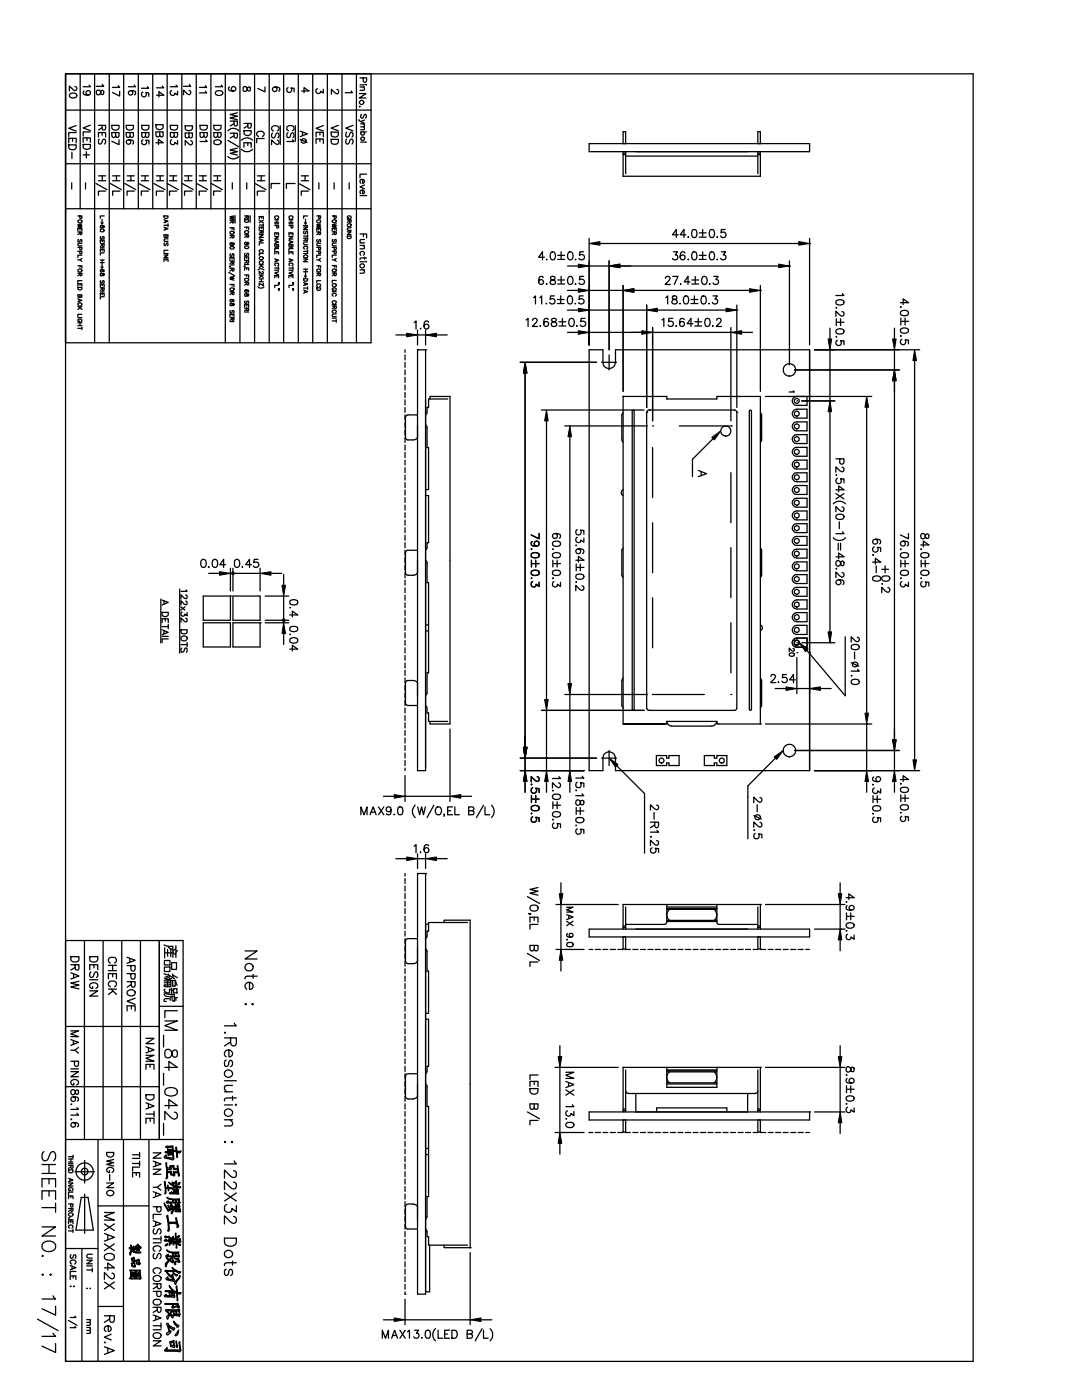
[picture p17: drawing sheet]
<svg xmlns="http://www.w3.org/2000/svg" width="216mm" height="279mm" viewBox="0 0 216 279" stroke-linecap="round" stroke-linejoin="round" font-family="sans-serif">
<g fill="none" stroke="#000" stroke-width=".25">
<path d="M13.1 14.7h181.1v257h-181.1zM13.9 18.8l.6-.2a.61 .61 0 0 1 .8 .5 .8 .8 0 0 1-.8 .5 .8 .8 0 0 1-.7-.6zM14.9 17.3l.4 .2v.3l-.3 .3-.2-.1-1-.8v1M16 14.7v27M16.8 18.2a.38 .38 0 0 0-.1 .6l.2 .1a1.11 1.11 0 0 0 1.1-.1 .45 .45 0 0 0-.2-.7 .45 .45 0 0 0-.6 .3 .45 .45 0 0 0 .4 .6M17.8 17l.2 .3h-1.4M18.9 14.7v53.7M19.3 18.1l.2-.1a.67 .67 0 0 1 .7 .8l.3 .1a.46 .46 0 0 0 .2-.5 .46 .46 0 0 0-.3-.4l-.2 .1-.1 .4a.44 .44 0 0 1-.6 .4 .44 .44 0 0 1-.3-.6zM20.4 16.8l.3 .4h-1.5M21.8 14.7v53.7M23.6 17.1l.3 .3h-1.5M23.9 18.2v1l-1.5-.7"/>
<path d="M24.7 14.7v27M26.1 18.1a.44 .44 0 0 1 .4 .6 .44 .44 0 0 1-.7 .2 .44 .44 0 0 1 0-.7 .75 .75 0 0 1 1.3 .4l-.3 .3M26.8 17l.3 .3h-1.5M27.6 14.7v27M28.5 18.4a.51 .51 0 0 0-.2 .7 .51 .51 0 0 0 .8 .1 .51 .51 0 0 0 0-.7h.6v.7M29.4 17.3l.3 .3h-1.5M30.5 14.7v27M31.2 19h1.5l-1-.7v1M32.4 17.2l.3 .3h-1.5M33.4 14.7v27M34.2 18.1a.49 .49 0 0 0-.1 .8 .49 .49 0 0 0 .8-.3l.5 .4v-.8M35.1 17l.3 .3h-1.4"/>
<path d="M36.3 14.7v27M37.7 18a.44 .44 0 0 1 .4 .4 .44 .44 0 0 1-.3 .5l-.5-.2-.7-.7v.9M37.8 16.8l.3 .4h-1.5M39.2 14.7v27M41 17.1l.2 .3h-1.4M41 18.2l.2 .3h-1.4M42.1 14.7v27M43.1 18.3l.5-.2a.67 .67 0 0 1 .8 .5 .8 .8 0 0 1-.7 .5 .8 .8 0 0 1-.7-.6zM44.2 17l.2 .3h-1.4M45 14.7v53.7M45.8 17.4a.38 .38 0 0 0-.1 .5l.2 .2a.95 .95 0 0 0 1.2-.3 .45 .45 0 0 0-.4-.5 .45 .45 0 0 0-.5 .4 .45 .45 0 0 0 .4 .5M47.9 14.7v53.7"/>
<path d="M48.6 17.4l.4-.1 .3 .2 .2 .6h.4l.1-.5-.1-.2h-.3l-.3 .6-.5 .2-.2-.1zM50.8 14.7v53.7M52.9 17.4v.9l-1.5-.6M53.7 14.7v53.7M54.9 17.4a.47 .47 0 0 1 .4 .6 .47 .47 0 0 1-.7 .2 .47 .47 0 0 1 0-.8 .72 .72 0 0 1 .8-.1 .72 .72 0 0 1 .4 .8l-.2 .1M56.6 14.7v53.7M57.5 17.5a.51 .51 0 0 0-.2 .7 .51 .51 0 0 0 .7 .1 .51 .51 0 0 0 0-.7h.7v.7M59.5 14.7v53.7M60.2 18.2h1.4l-.9-.7v1M62.4 14.7v53.7M63.3 17.7a.49 .49 0 0 0-.1 .8 .49 .49 0 0 0 .8-.3l.5 .4v-.8M65.3 14.7v53.7"/>
<path d="M67.2 17.9a.44 .44 0 0 1 .4 .4 .44 .44 0 0 1-.3 .4l-.5-.2-.7-.7v1M68.2 14.7v53.7M70.1 18.2l.2 .3h-1.4M71.1 14.7v53.7M71.7 18.7h1.3l-1.3 .9h1.3M71.8 15.5h1.4v.6l-.3 .3-.4-.1v-.8M71.8 16.9h.9M71.8 17.4h.9M72.5 17.4l.2 .3-.1 .3h-.8M73.1 16.8v.2zM74 14.7v53.7h-60.9M13.1 32.7h60.9"/>
<path d="M13.1 22h60.9M13.7 28.5v-.9h1.5v.9M13.7 28.9h1.5v.5a.81 .81 0 0 1-.7 .5 .81 .81 0 0 1-.8-.5zM14.3 36.5v1.2M14.4 30.4v1.2M14.5 27.6v.6M15.2 25.1l-1.5 .5 1.5 .6M15.2 26.5h-1.5v.8M16.6 28.4v-.9h1.4v.9M16.6 28.8h1.4v.5a.78 .78 0 0 1-.7 .5 .78 .78 0 0 1-.7-.5zM16.6 30.9h1.2M17.1 36.5v1.2"/>
<path d="M17.2 30.3v1.2M17.4 27.5v.6M18 25l-1.4 .5 1.4 .6M18 26.3h-1.4v.9M19.1 36.6l2.2 1.2M19.6 25h1.5l-.1 .9-.6-.1v-.8M19.6 27.3v-.8h1.5v.8M19.6 35.1h1.5M19.6 36.1h1.5M19.8 27.8l-.2 .3 .2 .6h.4l.3-.8 .4-.1a.63 .63 0 0 1 0 .9M20.4 25.5l-.8 .5M20.4 26.5v.5"/>
<path d="M20.4 35.1v1M21.1 38.1h-1.5v.9M22 36.6l2.2 1.2M22.3 25h1.4v.5a.78 .78 0 0 1-.7 .5 .78 .78 0 0 1-.7-.5zM22.5 35.1h1.4M22.5 36.1h1.4M23.1 26.5l-.2 .8-.3 .1-.3-.3v-.6h1.4l-.1 .8-.3 .1-.2-.3M23.2 35.1v1M23.7 27.9v1l-1.4-.7M23.9 38.1h-1.4v.9M24.9 36.6l2.2 1.2M25.2 25h1.4v.5a.78 .78 0 0 1-.7 .5 .78 .78 0 0 1-.7-.5z"/>
<path d="M25.4 35.1h1.4M25.4 36.1h1.4M25.7 27.9a.45 .45 0 0 1 .4 .6 .45 .45 0 0 1-.7 .2 .45 .45 0 0 1 0-.7 .72 .72 0 0 1 .8-.1 .72 .72 0 0 1 .4 .8h-.1M26 26.5l-.2 .8-.3 .1-.3-.3v-.6h1.4l-.1 .8-.3 .1-.2-.3M26.1 35.1v1M26.8 38.1h-1.4v.9M27.7 36.6l2.2 1.2M28.2 35.1h1.4M28.2 36.1h1.4M28.3 25h1.4v.5a.78 .78 0 0 1-.7 .5 .78 .78 0 0 1-.7-.5zM28.5 27.9a.51 .51 0 0 0-.2 .7 .51 .51 0 0 0 .8 .2 .51 .51 0 0 0 0-.8h.6v.7M29 35.1v1"/>
<path d="M29 26.5v.6l-.1 .2-.4 .1-.2-.3v-.6h1.4l-.1 .8-.3 .1-.3-.3M29.6 38.1h-1.4v.9M30.7 36.6l2.2 1.2M31.1 24.9h1.5v.5a.75 .75 0 0 1-.8 .5 .75 .75 0 0 1-.7-.5zM31.1 28.5h1.5l-1-.7v1M31.2 35.1h1.4M31.2 36.1h1.4M31.9 26.3l-.2 1h-.5l-.1-.3v-.7h1.5l-.2 1h-.4l-.1-.3M32 35.1v1M32.6 38.1h-1.4v.9M33.4 36.6l2.2 1.2M33.8 35.1h1.5"/>
<path d="M33.8 36.1h1.5M34 25h1.4v.5a.78 .78 0 0 1-.7 .5 .78 .78 0 0 1-.7-.5zM34.2 27.9a.49 .49 0 0 0-.1 .8 .49 .49 0 0 0 .8-.3l.5 .4v-.8M34.6 35.1v1M34.8 26.5v.6l-.2 .2-.4 .1-.2-.3v-.6h1.4l-.1 .8-.3 .1-.2-.3M35.3 38.1h-1.5v.9M36.4 36.6l2.2 1.2M36.8 35.1h1.5M36.8 36.1h1.5M37 25.1h1.4v.5a.78 .78 0 0 1-.7 .5 .78 .78 0 0 1-.7-.5zM37.6 35.1v1M37.7 26.5v.7l-.2 .3h-.4l-.1-.3v-.7h1.4l-.1 1h-.5l-.1-.3"/>
<path d="M38.1 28.1a.43 .43 0 0 1 .3 .4 .43 .43 0 0 1-.3 .4l-.5-.2-.6-.7v1M38.3 38.1h-1.5v.9M39.2 36.6l2.2 1.2M39.8 35.1h1.4M39.8 36.1h1.4M39.9 25h1.5v.5a.78 .78 0 0 1-.8 .5 .78 .78 0 0 1-.7-.5zM40.5 35.1v1M40.7 26.5v.6l-.2 .2-.3 .1-.3-.3v-.6h1.5l-.2 .8-.3 .1-.2-.3M41.1 27.9l.3 .3h-1.5M41.2 38.1h-1.4v.9M42.2 36.6l2.2 1.2M42.6 35.1h1.5"/>
<path d="M42.6 36.1h1.5M42.7 25h1.4v.5a.78 .78 0 0 1-.7 .5 .78 .78 0 0 1-.7-.5zM42.7 28.1l.6-.2a.67 .67 0 0 1 .8 .5 .82 .82 0 0 1-1.4 0zM43.4 35.1v1M43.4 26.5v.6l-.1 .2-.4 .1-.2-.3v-.6h1.4l-.1 .8-.3 .1-.3-.3M44.1 38.1h-1.5v.9M45.5 26.1a1.43 1.43 0 0 1 2.2 0M45.5 31.2a1.51 1.51 0 0 0 2.2 0M45.5 28l2.2 1.3M45.9 24.2h1.5l-.1 .8-.2 .1-.3-.1-.1-.8M45.9 26.6h1.5l-.1 .8-.2 .2-.3-.2-.1-.8M46.4 36.5v1.2"/>
<path d="M46.7 24.7l-.8 .4M46.7 27.1l-.8 .5M47.4 22.5l-1.5 .4 1.5 .3-1.5 .3 1.5 .4M47.4 29.5l-1.5 .4 1.5 .4-1.5 .3 1.5 .3M48.2 28a1.52 1.52 0 0 1 2.2 0M48.2 29.8a1.52 1.52 0 0 0 2.2 0M48.7 24.6h1.4l-.1 .9-.5-.1-.1-.8M48.7 26.1h1.4v.4a.75 .75 0 0 1-.7 .6 .75 .75 0 0 1-.7-.6zM48.7 29.4v-.9h1.4v.9M49.2 36.5v1.2M49.4 25.1l-.7 .5M49.4 28.5v.5"/>
<path d="M50.9 36.6l2.2 1.2M51.4 35.1h1.4M51.4 36.1h1.4M51.6 27.2a.52 .52 0 0 1-.4-.6 .52 .52 0 0 1 .6-.4 .6 .6 0 0 1 .8 .2 .6 .6 0 0 1-.1 .8h-.1M52.1 35.1v1M52.7 27.6h-1.5v.9M52.8 38.1h-1.4v.9M54.4 26.5a.53 .53 0 0 0-.2 .6 .53 .53 0 0 0 .4 .4l.2-.1 .3-.7 .4-.2a.63 .63 0 0 1 0 1M54.6 26.1a.52 .52 0 0 1-.4-.6 .52 .52 0 0 1 .6-.4 .6 .6 0 0 1 .7 .2 .6 .6 0 0 1 0 .8h-.2M55.3 28a.43 .43 0 0 1 .4 .4 .43 .43 0 0 1-.3 .4l-.5-.2-.7-.7v1M55.8 36.6h-1.7v1M55.9 25.1v3.7"/>
<path d="M57.4 26.5l-.2 .3 .1 .5 .1 .2 .4-.1 .3-.8 .4-.1a.63 .63 0 0 1 0 1M57.6 26.1a.52 .52 0 0 1-.4-.6 .52 .52 0 0 1 .6-.4 .6 .6 0 0 1 .8 .2 .6 .6 0 0 1-.1 .7l-.2 .1M58.4 27.9l.3 .3h-1.5M58.9 36.6h-1.8v1M58.9 25.1v3.1M59.6 36.6l2.2 1.2M59.9 26.2l1.4 .5-1.4 .6M59.9 27.8l1.4 .6M60.1 35.1h1.5M60.1 36.1h1.5M60.4 26.4v.7M60.9 35.1v1"/>
<path d="M61.6 38.1h-1.5v.9M63.1 27.3v-.9h1.4v.9M63.1 28.6v-.9h1.4v.9M63.6 36.5v1.2M63.8 26.4v.6M63.8 27.7v.6M64.5 25.1l-1.4 .5 1.4 .6M66.1 26.4h1.4v.5a.78 .78 0 0 1-.7 .5 .78 .78 0 0 1-.7-.5zM66.1 27.8h1.4v.5a.78 .78 0 0 1-.7 .5 .78 .78 0 0 1-.7-.5zM66.7 36.5v1.2M67.5 25l-1.4 .6 1.4 .5M69.2 26.4l-.2 .3 .2 .6h.4l.3-.8 .3-.1a.63 .63 0 0 1 0 .9"/>
<path d="M69.2 27.8l-.2 .3 .2 .6h.4l.3-.8 .3-.1a.63 .63 0 0 1 0 .9M69.7 36.5v1.2M70.4 25l-1.4 .6 1.4 .5M71.6 23.9l.1 .2 1 .5M71.8 21.3h.1M71.8 39h1.4M72 24.7h.7M72 26.3h1.1M72 28.4h1.1M72.1 22.8l-.1 .3 .1 .5 .4-.1 .3-.7 .3 .3-.2 .5M72.1 26.3a.35 .35 0 0 0 0 .6 .35 .35 0 0 0 .5 0 .35 .35 0 0 0 0-.6M72.3 35.8v.8a.42 .42 0 0 0 .4-.6 .42 .42 0 0 0-.7-.1l-.2 .2 .2 .5"/>
<path d="M72.3 37.9v.8h.2a.4 .4 0 0 0 0-.6 .4 .4 0 0 0-.6 0 .4 .4 0 0 0 .1 .6M72.5 24.7l.2 .3v.3h-.7M72.5 25.3l.2 .3v.3h-.7M72.7 36.9l-.9 .4 .9 .4M72.7 24l-.7 .3M73.2 34.8h-1.4v.7M117.6 28.7h43.9v1.6h-43.9zM124.3 30.9h.5M124.3 28.7v-2.4h.5v2.4M124.3 30.3v4.9h27.4v-4.9M124.3 30.6h.5M124.8 31.2h26.4"/>
<path d="M124.8 30.3v4.4M151.2 30.9h.5M151.2 28.7v-2.4h.5v2.4M151.2 30.6h.5M151.2 30.3v4.4M13.1 41.7h60.9M15.5 43.1h.8v.5h-.3l-.1-.5M15.5 46.1v-.5h.8v.5M15.5 46.3h.8v.5l-.3-.1v-.4M15.5 49.4h.8v.5l-.3-.1-.1-.4M15.5 50.2h.8v.4h-.3l-.1-.4M15.5 53h.8v.5"/>
<path d="M15.5 54.5h.8v.5l-.3-.1v-.4M15.5 57.1v-.5h.8v.5M15.5 57.4h.8a.42 .42 0 0 1-.2 .5 .42 .42 0 0 1-.6-.3zM15.5 59.6l.8 .3-.8 .3M15.5 51.9h.5M15.7 47.8l-.1 .5h.2l.4-.5 .1 .2-.1 .3M15.8 59.7v.4M16 58.8l-.1 .5h-.3l-.1-.1v-.4h.8v.5l-.2 .1-.1-.2M16 45.6v.3M16 53v.3M16 56.6v.3M16 46.6l-.5 .2"/>
<path d="M16 54.8l-.5 .2M16.3 44.7l-.8 .2 .8 .2-.8 .2 .8 .2M16.3 48.6h-.5l-.3 .2 .2 .2 .6 .1M16.3 50.9h-.8v.5M16.3 51.6l-.3 .3 .3 .3M16.3 56h-.8v.5M20 54.6a.33 .33 0 0 1 .4 0 .33 .33 0 0 1 .1 .4l.3-.1-.2-.3a.49 .49 0 0 1-.5 .4zM20 57.2v-.5h.8v.5M20 57.4h.8l-.1 .6-.3-.1v-.5M20 59v-.5h.8v.5M20 45.1l.3-.1 .3 .5 .2-.2-.2-.3-.2 .4-.2 .1zM20 48.4v-.5h.8v.5"/>
<path d="M20 48.6h.8l-.1 .6-.3-.1v-.5M20 50.2v-.5h.8v.5M20 51.9h.8M20 58.3h.8M20 49.4h.8M20 52.4h.8M20.1 56v.5h.2l.4-.5 .1 .2-.1 .3M20.1 47.2v.5h.2l.4-.5 .1 .2-.1 .3M20.2 44.4l.2 .3M20.2 53.3l.2 .2M20.3 53.8a.24 .24 0 0 1 .2 .3 .24 .24 0 0 1-.4 .1l-.1-.1a.37 .37 0 0 1 .4-.3 .37 .37 0 0 1 .3 .4M20.4 43.8v.9l.2-.3"/>
<path d="M20.4 52.6v.9M20.4 47.9v.4M20.4 49.7v.3M20.4 51.9v.5M20.4 56.7v.3M20.4 58.5v.3M20.4 57.7l-.4 .3M20.4 48.9l-.4 .3M20.6 53.3l-.2 .2M20.8 43.1h-.8v.5M20.8 59.2h-.8v.5M20.8 50.5h-.8v.4"/>
<path d="M32.7 43.1h.8a.42 .42 0 0 1-.3 .5 .42 .42 0 0 1-.5-.3zM32.7 43.9l.8 .3-.8 .2M32.7 45.3l.8 .3-.8 .3M32.7 50.9h.8l-.8 .5h.8M32.7 52.2v-.5h.8v.5M32.7 45h.8M32.7 50.6h.8M32.9 48.5l-.2 .2 .2 .3 .2-.1 .1-.4 .3 .1-.1 .4M33 44v.4M33 45.5v.3M33.1 46.9v.5h-.3l-.1-.2v-.3h.8l-.1 .5h-.1l-.2-.2M33.1 51.7v.3"/>
<path d="M33.5 47.7h-.6l-.2 .2 .2 .3h.6M33.5 50h-.8v.4M33.5 44.7v.5M45.6 54.4l1.2 .6M45.8 53.2l.1 .1M45.9 44h.8l-.1 .4h-.2l-.1-.4M45.9 45.5h.8v.4M45.9 46.9h.8l-.2 .6h-.1l-.1-.6M45.9 51.9v-.5h.8v.5M45.9 52.1h.8l-.1 .5h-.2l-.1-.5M45.9 53.6h.8l-.2 .5h-.1l-.1-.5M45.9 56.8h.8v.4"/>
<path d="M45.9 58.3h.8l-.2 .5h-.1l-.1-.5M45.9 52.9h.8M45.9 48.5a.31 .31 0 0 1 .4 0 .31 .31 0 0 1 .1 .4 .22 .22 0 0 0 .3-.2 .22 .22 0 0 0-.2-.2l-.1 .3a.26 .26 0 0 1-.4 .1 .26 .26 0 0 1-.1-.4zM45.9 49.3a.4 .4 0 0 1 .5-.1 .4 .4 0 0 1 .3 .4 .4 .4 0 0 1-.5 .2 .4 .4 0 0 1-.3-.5zM46 50.6l-.1 .5h.3l.2-.4 .2-.1 .1 .2-.1 .4M46.1 59.8a.24 .24 0 0 1 .2 .3 .24 .24 0 0 1-.3 .1 .24 .24 0 0 1-.1-.3l.6-.1 .2 .2-.1 .2M46.3 44.2l-.4 .3M46.3 45.5v.3M46.3 51.4v.3M46.3 56.8v.3M46.3 47.2l-.4 .3M46.3 52.4l-.4 .2"/>
<path d="M46.3 53.8l-.4 .3M46.3 58.5l-.4 .3M46.7 43.1l-.8 .2 .8 .1-.8 .2 .8 .2M46.7 55.2l-.8 .2 .8 .1-.8 .2 .8 .2M46.9 43.1v1.4M48.7 53.1l.2 .1M48.8 43.1h.8l-.1 .5-.2-.1-.1-.4M48.8 43.9h.8a.42 .42 0 0 1-.3 .5 .42 .42 0 0 1-.5-.3zM48.8 45.3h.8v.5M48.8 46.2a.38 .38 0 0 1 .5-.2 .38 .38 0 0 1 .2 .6 .45 .45 0 0 1-.7-.4zM48.8 46.9h.8l-.1 .4h-.2l-.1-.4M48.8 51.8v-.5h.8v.5"/>
<path d="M48.8 52h.8l-.2 .5h-.1l-.1-.5M48.8 53.9v-.4h.8v.4M48.8 54.9h.8v.5M48.8 56.3h.8l-.2 .6-.1-.1-.1-.5M48.8 52.8h.8M48.9 55.7a.4 .4 0 0 1 .4-.2 .4 .4 0 0 1 .3 .5 .39 .39 0 0 1-.5 .1 .39 .39 0 0 1-.2-.4zM48.9 58.7v-.1a.44 .44 0 0 1 .5 .5l.2-.2v-.2l-.2-.1a.4 .4 0 0 1-.5 .5zM48.9 48.4a.39 .39 0 0 1 .5 .4l.2-.1v-.3h-.2a.39 .39 0 0 1-.5 .4zM48.9 50.5l-.1 .2 .1 .4 .6-.6 .1 .2-.1 .4M49.1 57.9a.24 .24 0 0 1 .2 .3 .24 .24 0 0 1-.4 .1 .24 .24 0 0 1 0-.3 .4 .4 0 0 1 .4-.2 .4 .4 0 0 1 .3 .5h-.1M49.2 43.3l-.4 .3M49.2 45.3v.3"/>
<path d="M49.2 51.3v.3M49.2 53.5v.3M49.2 54.9v.3M49.2 47.1l-.4 .3M49.2 52.2l-.4 .3M49.2 56.6l-.4 .3M49.9 43.1v1.3M51.5 53.9a.81 .81 0 0 1 1.2 0M51.5 57.2a.81 .81 0 0 0 1.2 0M51.7 43.7v-.5h.8v.5M51.7 45.8v-.5h.8v.5M51.7 46.1h.8v.4h-.3v-.4"/>
<path d="M51.7 46.8h.8l-.8 .6h.8M51.7 47.7l.8 .3-.8 .3M51.7 43.9l.8 .5M51.7 44.9h.8M51.7 52.8h.8M51.7 54.9h.8M51.7 55.7h.8M51.7 56.2h.8M51.8 51.4a.38 .38 0 0 1 .5-.2 .38 .38 0 0 1 .2 .5 .38 .38 0 0 1-.6 .1l-.2-.2zM51.9 50.4a.31 .31 0 0 1-.1-.5 .31 .31 0 0 1 .4-.1 .28 .28 0 0 1 .3 .2 .28 .28 0 0 1-.2 .4M51.9 52.6a.31 .31 0 0 1-.1-.4 .31 .31 0 0 1 .4-.1 .28 .28 0 0 1 .3 .2 .28 .28 0 0 1-.2 .3M52 47.8v.3"/>
<path d="M52 52.8l.5 .6M52 54.9l.5 .5M52.2 43.2v.3M52.2 45.3v.3M52.2 55.7v.5M52.2 46.3l-.5 .3M52.2 53l-.5 .4M52.2 55.1l-.5 .3M52.3 54.2a.23 .23 0 0 1 .2 .3 .23 .23 0 0 1-.4 0l-.4-.4v.6M52.5 48.5h-.8v.4M52.5 50.6h-.8v.5M52.5 56.5v.5l-.8-.5v.5"/>
<path d="M52.5 43.9l-.8 .5M52.5 44.7v.5M54.8 45h.8l-.1 .5h-.3v-.5M54.8 46.9v-.4h.8v.4M54.8 47.2h.8l-.8 .5h.8M54.8 48l.8 .3-.8 .3M54.8 50.7v-.5h.8v.5M54.8 51.6l.8 .3-.8 .3M54.8 55.5v-.5h.8v.5M54.8 43.9h.8M54.8 44.4h.8M54.8 44.7h.8"/>
<path d="M54.8 53.5h.8M54.8 53.9h.8M55 43.6a.31 .31 0 0 1-.1-.4 .31 .31 0 0 1 .4-.1 .29 .29 0 0 1 .3 .2 .29 .29 0 0 1-.2 .3M55 53a.31 .31 0 0 1-.1-.4 .31 .31 0 0 1 .4-.1 .29 .29 0 0 1 .3 .2 .29 .29 0 0 1-.2 .3M55.1 48.1v.4M55.1 51.8v.4M55.2 48.8v.5l-.3 .1-.1-.3v-.3h.8v.5l-.2 .1-.2-.3M55.2 43.9v.5M55.2 46.5v.3M55.2 50.2v.3M55.2 55v.3M55.5 56.4l.2 .1"/>
<path d="M55.5 56.6l.2 .1M55.5 57.6l.2 .1M55.5 57.8l.2 .1M55.6 49.6h-.8v.4M55.6 54.2l-.8 .3 .8 .3M55.6 56.9h-.8v.5M55.6 53.3v.5M57.7 45h.8l-.1 .5-.3-.1-.1-.4M57.7 46.9v-.4h.8v.4M57.7 47.2h.8l-.8 .5h.8M57.7 48l.8 .3-.8 .3M57.7 50.7v-.5h.8v.5"/>
<path d="M57.7 51.6l.8 .3-.8 .3M57.7 55.5v-.5h.8v.5M57.7 43.9h.8M57.7 44.4h.8M57.7 44.7h.8M57.7 53.5h.8M57.7 53.9h.8M57.8 43.6a.29 .29 0 0 1-.1-.3 .29 .29 0 0 1 .3-.2h.2a.28 .28 0 0 1 .3 .2 .28 .28 0 0 1-.2 .3M57.8 53a.29 .29 0 0 1-.1-.3 .29 .29 0 0 1 .3-.2h.2a.28 .28 0 0 1 .3 .2 .28 .28 0 0 1-.2 .3M57.9 48.1v.4M57.9 51.8v.4M58.1 48.8l-.1 .5h-.3v-.2v-.3h.8l-.1 .5-.2 .1-.1-.3"/>
<path d="M58.1 43.9v.5M58.1 46.5v.3M58.1 50.2v.3M58.1 55v.3M58.4 56.4l.1 .1M58.4 56.6l.1 .1M58.4 57.6l.1 .1M58.4 57.8l.1 .1M58.5 49.6h-.8v.4M58.5 54.2l-.8 .3 .8 .3M58.5 56.9h-.8v.5M58.5 53.3v.5"/>
<path d="M60.6 55.6h.8a.42 .42 0 0 1-.3 .5 .42 .42 0 0 1-.5-.2zM60.6 56.4l.8 .3-.8 .3M60.6 57.9l.8 .3-.8 .3M60.6 45.3h.8l-.8 .5h.8M60.6 47.5h.8l-.1 .5h-.3v-.5M60.6 51.7h.8l-.8 .5h.8M60.6 50.6h.8M60.6 57.5h.8M60.6 45h.8M60.6 47.1h.8M60.6 50.2h.8M60.6 53.7h.8"/>
<path d="M60.6 54.2h.8M60.6 51.1a.39 .39 0 0 1 .5-.2 .39 .39 0 0 1 .2 .5 .4 .4 0 0 1-.4 .1 .4 .4 0 0 1-.3-.4zM60.7 46.1l-.1 .5 .2 .1 .5-.6 .1 .2-.1 .4M60.7 44.4l.3 .3M60.7 55.1l.3 .2M60.8 49.7a.28 .28 0 0 1-.2-.3 .28 .28 0 0 1 .3-.3h.2a.28 .28 0 0 1 .3 .3 .28 .28 0 0 1-.2 .3M60.8 56.5v.4M60.8 58v.4M61 43.8v.9l.1-.3M61 54.4v.9M61 47.8l-.4 .2M61 53.7v.5"/>
<path d="M61.1 55.1l-.1 .2M61.4 43.1h-.8v.5M61.4 48.3h-.6l-.2 .3 .1 .2 .7 .1M61.4 46.9v.5M61.4 49.9v.6M61.4 57.2v.5M63.2 43.1h.8l-.1 .5h-.3v-.5M63.2 46.1v-.5h.8v.5M63.2 46.3h.8l-.1 .5-.3-.1v-.4M63.2 49.4h.8l-.1 .5-.3-.1v-.4M63.2 50.2h.8l-.1 .4h-.3v-.4M63.2 53h.8v.5"/>
<path d="M63.2 54.5h.8l-.1 .5-.3-.1v-.4M63.2 57.4h.8v.3a.41 .41 0 0 1-.4 .3 .41 .41 0 0 1-.4-.3zM63.2 51.9h.4M63.3 47.8v.5h.2l.3-.5 .2 .2-.1 .3M63.4 57.2a.32 .32 0 0 1 0-.5 .32 .32 0 0 1 .4 0 .32 .32 0 0 1 0 .5M63.6 45.6v.3M63.6 53v.3M63.6 46.6l-.4 .2M63.6 54.8l-.4 .2M64 44.7l-.8 .2 .8 .2-.8 .2 .8 .2M64 48.6h-.6l-.2 .2 .1 .2 .7 .1M64 50.9h-.8v.5"/>
<path d="M64 51.6l-.4 .3 .4 .3M64 56h-.8v.5M66.3 43.1h.8l-.1 .5-.3-.1v-.4M66.3 44.1a.4 .4 0 0 1 .5-.2 .4 .4 0 0 1 .3 .4 .44 .44 0 0 1-.5 .1 .44 .44 0 0 1-.3-.3zM66.3 46.1v-.5h.8v.5M66.3 46.3h.8l-.2 .5-.1-.1-.1-.4M66.3 49.4h.8l-.1 .4h-.3v-.4M66.3 50.1h.8l-.1 .5h-.3v-.5M66.3 53h.8v.5M66.3 54.5h.8l-.2 .5-.1-.1-.1-.4M66.3 51.9h.4M66.3 58.2h.8"/>
<path d="M66.3 53.8a.4 .4 0 0 1 .5-.1 .4 .4 0 0 1 .3 .4 .39 .39 0 0 1-.5 .2 .39 .39 0 0 1-.3-.5zM66.4 47.8l-.1 .2 .1 .3 .2-.1 .2-.4h.3l-.1 .5M66.5 59.1a.3 .3 0 0 1-.2-.3 .3 .3 0 0 1 .3-.3h.2a.3 .3 0 0 1 .3 .3 .3 .3 0 0 1-.2 .3M66.6 57.8v.2l-.3-.2a.38 .38 0 0 1 .4-.4 .38 .38 0 0 1 .4 .5l-.2 .1M66.7 45.6v.3M66.7 53v.3M66.7 46.6l-.4 .2M66.7 54.7l-.4 .3M67.1 44.7l-.8 .2 .8 .1-.8 .3 .8 .1M67.1 48.5h-.6l-.2 .3 .1 .2 .7 .1M67.1 50.9h-.8v.5M67.1 51.6l-.4 .3 .4 .3"/>
<path d="M67.1 56h-.8v.4M69.3 43.9h.8l-.1 .5-.3-.1v-.4M69.3 46.3h.8l-.8 .5h.8M69.3 47.1h.8v.3a.41 .41 0 0 1-.4 .2 .41 .41 0 0 1-.4-.2zM69.6 43.4v.2a.3 .3 0 0 1-.3-.3 .3 .3 0 0 1 .5-.2 .29 .29 0 0 1 .3 .2 .29 .29 0 0 1-.2 .3M69.7 44.1l-.4 .3M70.1 45.5h-.6l-.2 .2 .1 .2 .7 .1M71.8 46.7h1.4v.8M71.8 48.5h.9M71.8 49h.9M71.8 52.2h.9M71.8 53.8h.9"/>
<path d="M72 50.9a.42 .42 0 0 1-.1-.6 .42 .42 0 0 1 .7 0 .42 .42 0 0 1-.1 .6M72.5 49l.2 .3-.1 .3-.8 .1M72.5 53.8l.2 .6-.2 .1h-.7M72.5 46.7v.5M72.7 47.8l-.8 .1v.4l.2 .2M72.7 51.3v.4M73.1 52.2v.1zM73.2 51.5h-1.3l-.1 .3M106.5 59.4l.3-.3v1.6M107.7 59.4l.4-.3v1.6M108.4 55.4l-.1-.2a.5 .5 0 0 0-.7 .3 .88 .88 0 0 0 .3 1.3 .49 .49 0 0 0 .6-.5 .49 .49 0 0 0-.5-.5 .49 .49 0 0 0-.5 .5M108.6 51.4h-1.1l.7-1.2v1.7"/>
<path d="M109.1 56.6v.1M109.1 51.7v.1M109.9 55.2v.5l.2 .1a.55 .55 0 0 1 .6 .2 .55 .55 0 0 1 0 .7l-.5 .1-.4-.3a.63 .63 0 0 1 .7-.7l.2-.4a.57 .57 0 0 0-.8-.2zM110 50.3a.5 .5 0 0 1 .7 .3l.1 .4a.68 .68 0 0 1-.6 .9 1.03 1.03 0 0 1-.2-1.6zM110.6 59.1h-.7l-.1 .7a.56 .56 0 0 1 .8 0 .56 .56 0 0 1-.1 .8 .56 .56 0 0 1-.8-.2M111.2 59.8h1.4M111.3 55.9h1.3M111.3 56.7h1.3M111.3 51h1.3M111.3 51.8h1.3M111.9 59.1v1.4M112 50.2v1.4"/>
<path d="M112 55.2v1.4M113.2 58h2.2M113.2 53.1h2.2M113.4 59.1a.5 .5 0 0 1 .8 .3l.1 .4a.68 .68 0 0 1-.6 .9 1.03 1.03 0 0 1-.3-1.6zM113.5 55.2h.2a.83 .83 0 0 1 .6 .8 .83 .83 0 0 1-.6 .8 .99 .99 0 0 1-.2-1.6zM113.5 50.3l.2-.1a.83 .83 0 0 1 .6 .9 .83 .83 0 0 1-.6 .8 .99 .99 0 0 1-.2-1.6zM114.9 56.6v.2v-.1M114.9 51.7v.2v-.1M116.4 59.1h-.8l-.1 .7a.57 .57 0 0 1 .9-.1 .57 .57 0 0 1-.1 .9 .57 .57 0 0 1-.8-.2M116.5 55.2h-.8l-.1 .7a.58 .58 0 0 1 .9 0 .58 .58 0 0 1-.1 .8 .58 .58 0 0 1-.9-.2M116.5 50.2h-.8l-.1 .8a.58 .58 0 0 1 .9 0 .58 .58 0 0 1-.1 .8 .58 .58 0 0 1-.9-.2M117.6 58h6.7"/>
<path d="M117.6 47.6v21.2M117.6 53.1h3.9M119.7 48.6h39.7M121.5 53.1h.1M121.5 52.1v17.7M123.7 53.1h31.7M124.3 57v21.1M126.5 58h23.1M132.8 55.5l.1-.3h.5l.3 .4-1 1.2h1.1M132.8 59.4l.4-.3v1.6M134.2 59.1v.3l.2 .3a.58 .58 0 0 1 .6 .2 .58 .58 0 0 1 0 .7l-.5 .1-.4-.3a.63 .63 0 0 1 .7-.7l.2-.1v-.3a.54 .54 0 0 0-.8-.2zM134.2 55.2h1.1l-.8 1.6"/>
<path d="M134.4 50.2h.8l-.5 .7a.53 .53 0 0 1 .4 .8 .53 .53 0 0 1-.9-.1M135.3 46.9h-1.1l.8-1.1v1.6M135.8 56.6v.2l.1-.1M136.6 59.1a.5 .5 0 0 1 .7 .3l.1 .4a.68 .68 0 0 1-.6 .9 1.03 1.03 0 0 1-.2-1.6zM136.7 50.5a.49 .49 0 0 0-.8-.2l-.1 .3a.88 .88 0 0 0 .4 1.3 .5 .5 0 0 0 .5-.5 .5 .5 0 0 0-.5-.5 .5 .5 0 0 0-.5 .5M136.9 46.9h-1.2l.8-1.1v1.6M137.3 51.7v.2l.1-.1M137.3 47.2v.2l.1-.1M137.7 56.3h-1.2l.8-1.1v1.6M137.9 59.8h1.3M138 55.9h1.4M138 56.7h1.4"/>
<path d="M138.2 50.3a.5 .5 0 0 1 .8 .3l.1 .4a.68 .68 0 0 1-.6 .9 1.03 1.03 0 0 1-.3-1.6zM138.2 45.9a.51 .51 0 0 1 .8 .2l.1 .4a.74 .74 0 0 1-.6 .9 1.05 1.05 0 0 1-.3-1.5zM138.6 59.1v1.4M138.7 55.2v1.4M139.5 51h1.4M139.5 51.8h1.4M139.5 46.5h1.4M139.5 47.3h1.4M140.1 59.1a.5 .5 0 0 1 .7 .3l.1 .4a.68 .68 0 0 1-.6 .9 1.03 1.03 0 0 1-.2-1.6zM140.2 45.8v1.4M140.2 50.2v1.4M140.3 55.2h.2a.83 .83 0 0 1 .6 .8 .83 .83 0 0 1-.6 .8 .99 .99 0 0 1-.2-1.6z"/>
<path d="M141.6 56.6v.2l.1-.1M141.7 50.3a.5 .5 0 0 1 .8 .3l.1 .4a.68 .68 0 0 1-.6 .9 1.03 1.03 0 0 1-.3-1.6zM141.7 45.9a.51 .51 0 0 1 .8 .2l.1 .4a.74 .74 0 0 1-.6 .9 1.05 1.05 0 0 1-.3-1.5zM142.3 59.1h.8l-.4 .6a.53 .53 0 0 1 .5 .5 .53 .53 0 0 1-.4 .5 .53 .53 0 0 1-.6-.3M142.5 55.2h.8l-.5 .6a.53 .53 0 0 1 .5 .7 .53 .53 0 0 1-.8 .2l-.2-.2M143.1 51.7l.1 .1M143.1 47.2l-.1 .1h.2M143.9 50.2h.9l-.5 .7a.53 .53 0 0 1 .5 .5 .53 .53 0 0 1-.4 .5 .53 .53 0 0 1-.6-.3M144.7 45.8h-.8v.7a.56 .56 0 0 1 .8 0 .56 .56 0 0 1-.1 .8 .56 .56 0 0 1-.8-.2M151.7 58h.1M151.7 57v21.1M157.5 53.1h.1"/>
<path d="M157.5 52.1v20.7M161.5 48.6h.1M161.5 47.6v21.2M168.1 58.6l.3 .4h-1.6M15.5 61.2h.8M15.5 63.4h.8M15.5 64.4h.8M15.5 65h.8M15.5 65.5h.8M15.7 61l-.2-.2a.38 .38 0 0 1 .4-.4 .38 .38 0 0 1 .4 .5l-.2 .1M15.8 61.2l.5 .6M15.8 64.1v.1l-.3-.1a.38 .38 0 0 1 .4-.5 .38 .38 0 0 1 .4 .5l-.2 .1"/>
<path d="M16 64.4v.6M16 61.4l-.5 .4M16.3 62.7h-.8v.5M16.3 65.3v.5M45.9 63.2v-.5h.8v.5M45.9 63.4h.8l-.1 .5h-.2l-.1-.5M45.9 64.2h.8M45.9 60.6l.3-.1 .2 .5a.22 .22 0 0 0 .3-.2 .22 .22 0 0 0-.2-.3l-.1 .1a.31 .31 0 0 1-.1 .4 .31 .31 0 0 1-.4 0zM46 62l-.1 .1 .1 .4 .2-.1 .2-.4h.3l-.1 .5M46.3 62.7v.3M46.3 63.7l-.4 .2M48.8 61.3v-.5h.8v.5"/>
<path d="M48.8 61.5h.8v.5h-.3l-.1-.5M48.8 62.3h.8M48.9 60.1l-.1 .1 .1 .4 .2-.1 .3-.4h.2l-.1 .5M49.2 60.8v.3M49.2 61.8l-.4 .2M66.3 61.1h.8l-.2 .5h-.1l-.1-.5M66.3 60.8h.8M66.3 63.5h.8M66.3 64.1h.8M66.5 60.6a.28 .28 0 0 1-.2-.3 .28 .28 0 0 1 .3-.3h.2a.28 .28 0 0 1 .3 .3 .28 .28 0 0 1-.2 .3M66.5 62.4l-.2-.1a.38 .38 0 0 1 .4-.4 .38 .38 0 0 1 .4 .4l-.2 .1M66.7 61.3l-.4 .3"/>
<path d="M67.1 62.7h-.6l-.2 .2 .1 .3h.7M67.1 63.8v.5M79 66.8h2.2M80.8 69.8v.5M80.8 70.8v1M80.8 72.3v1M80.8 73.8v1M80.8 75.3v1M80.8 76.8v1M80.8 78.3v1M80.8 79.8v1M82.6 64.4l.4-.3v1.6"/>
<path d="M83.3 66.8h1.6M83.3 69.8h.1M83.3 69.8v84h1.6v-84M83.3 65.9v2.9M83.3 69.8h1.6M83.9 65.5v.2l.1-.1M84.9 69.8h.1M84.9 65.9v2.9M85.5 64.3a.44 .44 0 0 0-.7-.2l-.1 .3a1.21 1.21 0 0 0 .1 1.2 .49 .49 0 0 0 .8-.2 .49 .49 0 0 0-.4-.7 .49 .49 0 0 0-.6 .5M85.8 79.6v-.5h4v65.4h-4v-.5M87.1 66.8h2.1M89.3 79.6h-3.8v1.7h-.3v1l-.3 .5"/>
<path d="M103.8 72.3h15.2M104.8 74.5v74.6M105 63.8l.4-.3v1.7M106.3 63.9l.3-.4h.3l.3 .3-.2 .6-.8 .8h1.1M107.8 65v.2l.1-.1M109 60.5v.2l.1-.1M109.4 63.8a.44 .44 0 0 0-.7-.2l-.2 .2a1.34 1.34 0 0 0 .2 1.3 .49 .49 0 0 0 .7-.2 .49 .49 0 0 0-.3-.7 .49 .49 0 0 0-.6 .4M110.2 63.6a.33 .33 0 0 0 .1 .6h.3a.47 .47 0 0 1 .5 .4 .47 .47 0 0 1-.4 .6l-.5-.1-.2-.2a.75 .75 0 0 1 .9-.8l.1-.3a.57 .57 0 0 0-.8-.2zM111.2 60.6h1.4M111.5 64.2h1.4M111.5 65.1h1.4M112.2 63.5v1.4"/>
<path d="M113.2 66.3h2.2M113.2 61.9h2.2M113.7 63.6a.51 .51 0 0 1 .8 .2 .81 .81 0 0 1-.5 1.4 .99 .99 0 0 1-.3-1.6zM114.8 60.5v.2l.1-.1M115.1 65l-.1 .1h.2M116.7 63.5h-.7l-.1 .7a.58 .58 0 0 1 .8 0 .58 .58 0 0 1-.1 .9 .58 .58 0 0 1-.8-.2M117.6 66.3h28.2M117.6 61.9h11.4M120.1 72.3h.1M120.1 72.3h2.9M121.5 70.8h.1M121.5 70.8v3"/>
<path d="M124.3 79.1h.1M124.3 79.1h8.8v.5h9.9v-.5h8.7M124.3 79.1v65.4M129 60.9v20.4M130.2 65.4v18.6M131.2 61.9h13.7M132.1 63.8l.4-.3v1.7M134.2 63.5h-.7l-.1 .7a.56 .56 0 0 1 .8 0 .56 .56 0 0 1-.1 .9 .56 .56 0 0 1-.8-.2M134.9 65l-.1 .1h.2M135.7 60.5v.2l.1-.1M136.5 63.8a.46 .46 0 0 0-.4-.3 .46 .46 0 0 0-.4 .3 .94 .94 0 0 0 .4 1.4 .5 .5 0 0 0 .5-.5 .5 .5 0 0 0-.5-.6 .5 .5 0 0 0-.5 .5M137.9 60.6h1.3"/>
<path d="M138.3 64.6h-1.2l.8-1.1v1.7M138.6 64.2h1.4M138.6 65.1h1.4M139.3 63.5v1.4M140.8 63.6a.51 .51 0 0 1 .8 .2l.1 .4a.7 .7 0 0 1-.6 1 1.03 1.03 0 0 1-.3-1.6zM141.5 60.5v.1M142.2 65v.1h.1M143 63.9l.3-.4 .5 .1 .1 .2-.2 .6-.8 .8h1.1M145.8 66.3h.1M145.8 65.4v18.6M147 61.9h.1M147 60.9v20.4"/>
<path d="M148 66.3h2.2M151.7 79.1h.1M151.7 79.1v65.4M152.7 79.1h21.2M157.5 73.8h.1M158.3 78l.2 .2h-1M158.5 73.8h21M159 79.1a.89 .89 0 0 0-.9 .9 .89 .89 0 0 0 .9 .9h2v-1.8M161.5 69.8h-38.7v2.5a1.25 1.25 0 0 1-1.2 1.3 1.25 1.25 0 0 1-1.3-1.3v-2.5h-2.7v84h2.7v-2.5a1.25 1.25 0 0 1 1.3-1.3 1.25 1.25 0 0 1 1.2 1.3v2.5h38.7M161.5 69.8h.1M161.5 69.8v84M162.5 69.8h21"/>
<path d="M165.6 65.5v2.1M165.6 69.8v10.2M166.9 60l.6-.2a.7 .7 0 0 1 .9 .6 .92 .92 0 0 1-1.6 0zM166.9 65.8l.6-.2a.7 .7 0 0 1 .9 .6 .92 .92 0 0 1-1.6 0zM166.9 63.6v1.4M167 61.4h-.2l.1 .1M167 67.2l-.1-.1v.2M167 64.3h1.4M167.1 67.9a.56 .56 0 0 0-.2 .8 .56 .56 0 0 0 .8 .1 .56 .56 0 0 0 0-.8h.7v.8M167.7 63.6v1.4M168 62.2l.4 .3v.3l-.3 .3-.5-.2-.8-.8v1.1M178.5 69.8v4"/>
<path d="M178.5 65.5v2.1M178.5 76v71.6M179.7 60.4h1.6l-1.1-.8v1.2M179.7 62.2a.99 .99 0 0 1 1.6 .2v.2a.97 .97 0 0 1-1.6 0zM179.7 65.7l.6-.3a.7 .7 0 0 1 1 .6 .92 .92 0 0 1-1.6 0zM179.7 63.5v1.4M179.8 61.3l-.1-.1v.1M179.8 67.1l-.1-.1v.1M179.9 64.1h1.4M180 67.7a.56 .56 0 0 0-.3 .8 .56 .56 0 0 0 .9 .2 .56 .56 0 0 0 0-.9l.7 .1v.7M180.6 63.5v1.4M182.5 72v79.6"/>
<path d="M80.8 81.3v1M80.8 82.8v1M80.8 84.3v1M80.8 85.8v1M80.8 87.3v1M80.8 88.8v1M80.8 90.3v1M80.8 91.8v1M80.8 93.3v1M80.8 94.8v1M80.8 96.3v1M80.8 97.8v1"/>
<path d="M80.8 99.3v1M83.3 82.8h-1.9l-.4 .3-.1 4.2 .3 .5a2.23 2.23 0 0 0 2.1-.5M84.9 84.8l.3 .5v4h.3v8.4h-.6M84.9 98.9h.6v9.4h-.3v1l-.3 .5M108 81.8h20.5M109.1 84v55.6M112.7 85h16.5M113.7 87.2v49.2M124.3 82.4l-.2 .4v5l.2 .5M124.3 97.7l-.3 .3v.3v.4l.3 .2M126.2 81.9h.3v.1v59.6l-.2 .2-.1-.2zM129 82.3h.1"/>
<path d="M129 82.3v59l.3 .4 .2 .1M129.5 81.8l-.2 .1-.3 .4M129.5 81.8h.1M129.5 81.8h17l.3 .1 .2 .4M130.2 85h.1M130.2 89.3v10M135.6 85h9.9M139.4 93.9l1.6 .6-1.6 .6M139.9 94.1v.8M142.3 87.5l-4.1 4.2v3.4M145.8 85h.1M145.8 94.3v10"/>
<path d="M147 82.3h.1M147 82.3v59.2l-.5 .3h-17M149.6 81.9h.3v.1v59.6l-.2 .2-.2-.2zM151.7 82.4l.3 .4v5l-.3 .5M158.4 94.6l.2-.2h.4h2v1.7h-2a.88 .88 0 0 1-.8-.5 .88 .88 0 0 1 .2-1zM158.4 92.1l.2-.2 .4-.1h2v1.8h-2a.88 .88 0 0 1-.8-.5 .88 .88 0 0 1 .2-1zM158.4 97.2l.2-.3h.4h2v1.8h-2a.88 .88 0 0 1-.8-.6 .88 .88 0 0 1 .2-.9zM158.4 81.9l.6-.2h2v1.7h-2a.88 .88 0 0 1-.8-.5 .88 .88 0 0 1 .2-1zM158.4 87l.2-.2 .4-.1h2v1.8h-2a.88 .88 0 0 1-.8-.5 .88 .88 0 0 1 .2-1zM158.4 84.5l.2-.3h.4h2v1.8h-2a.88 .88 0 0 1-.8-.6 .88 .88 0 0 1 .2-.9zM158.4 89.5l.2-.2h.4h2v1.8h-2a.88 .88 0 0 1-.8-.6 .88 .88 0 0 1 .2-1zM158.4 99.7l.2-.2 .4-.1h2v1.8h-2a.88 .88 0 0 1-.8-.5 .88 .88 0 0 1 .2-1z"/>
<path d="M159 80h.1M160 80h6.6M165.6 82.2v43.9M166.8 91.6h1.6l-.1 .9-.2 .1-.5-.1v-.9M166.8 97.7h1.6l-1.1-.7v1.1M166.8 98.5l1.6 1.1M167 94.8l-.1-.1v.1M167.1 95.5a.56 .56 0 0 0-.2 .8 .56 .56 0 0 0 .8 .1 .56 .56 0 0 0 0-.9l.7 .1v.8M168 93.3l.4 .3-.1 .4-.2 .1-.5-.2-.8-.7v1M168.4 98.5l-1.6 1.1M172.9 81.3v61M32.1 119.5v8.8"/>
<path d="M32.3 119.8l1.3 .4-1.3 .5M32.7 119.9v.6M35.9 117.6v12.7M37 118.7l.3 .3v.4h-.4l-.8-.7v.8M37 120a.36 .36 0 0 1 .4 .4 .36 .36 0 0 1-.4 .3l-.9-.8v.8M37.1 117.7l.2 .3h-1.2M40.3 111.7a.51 .51 0 0 1 .8 .2 .81 .81 0 0 1-.6 1.3 .99 .99 0 0 1-.2-1.5zM40.6 119h5.4v4.8h-5.4zM41.7 113.1l-.1 .1h.1M41.7 114.4h2.1M42.6 111.7a.51 .51 0 0 1 .7 .2 .81 .81 0 0 1-.5 1.3 .99 .99 0 0 1-.2-1.5zM45 112.7h-1.1l.7-1.1v1.6"/>
<path d="M46 119h.1M46 114.4h5.9M46 113.4v4.5M46.5 119h.1M46.5 119v4.8h5.4M46.5 119h5.4M46.5 113.4v4.5M47 111.7a.51 .51 0 0 1 .8 .2 .81 .81 0 0 1-.6 1.3 1.07 1.07 0 0 1-.2-1.5zM48.3 113.1v.1h.1M50.2 112.7h-1.2l.8-1.1v1.6M51.5 111.6h-.8l-.1 .7a.58 .58 0 0 1 .9 0 .58 .58 0 0 1-.1 .9 .58 .58 0 0 1-.9-.3M51.9 119h.1"/>
<path d="M51.9 113.4v4.5M51.9 119v4.8M52.9 119h4.7M54.1 114.4h2.1M56.6 114.6v2.2M56.6 119v5.3M57.9 119.9l.6-.2a.68 .68 0 0 1 .9 .6 .84 .84 0 0 1-1.3 .4 .58 .58 0 0 1-.2-.8zM80.8 100.8v1M80.8 102.3v1M80.8 103.8v1M80.8 105.3v1M80.8 106.8v1"/>
<path d="M80.8 108.3v1M80.8 109.8v1M80.8 111.3v1M80.8 112.8v1M80.8 114.3v1M80.8 115.8v1M80.8 117.3v1M80.8 118.8v1M83.3 109.8h-1.9l-.4 .3-.1 4.2 .3 .4a1.99 1.99 0 0 0 2.1-.4M84.9 111.8l.3 .5v4h.3v18h-.3v4l-.3 .5M106 110.5l.7-.2a.68 .68 0 0 1 .9 .6 .84 .84 0 0 1-1.3 .4 .58 .58 0 0 1-.3-.8zM106 114l.7-.2a.68 .68 0 0 1 .9 .6 .84 .84 0 0 1-1.3 .4 .58 .58 0 0 1-.3-.8z"/>
<path d="M106 111.8v1.4M106.1 109.6l-.1-.1v.2M106.1 115.4l-.1-.1v.1M106.2 108.1l-.2 .1a.58 .58 0 0 0 .3 .7 1.34 1.34 0 0 0 1.2-.1 .49 .49 0 0 0-.2-.8 .49 .49 0 0 0-.7 .3 .49 .49 0 0 0 .5 .7M106.2 112.5h1.4M106.3 116.1a.53 .53 0 0 0-.4 .6 .53 .53 0 0 0 .6 .4 .53 .53 0 0 0 .5-.5l.6 .5v-.9M106.9 111.8v1.4M107.6 106.5v1l-1.6-.7M110.3 108.2l.6-.2a.7 .7 0 0 1 .9 .6 .92 .92 0 0 1-1.6 0zM110.3 110.5l.6-.2a.7 .7 0 0 1 .9 .6 .92 .92 0 0 1-1.6 0zM110.3 114l.6-.2a.7 .7 0 0 1 .9 .6 .92 .92 0 0 1-1.6 0zM110.3 111.8v1.4"/>
<path d="M110.4 109.6h-.2l.1 .1M110.4 115.4l-.1-.1v.1M110.4 112.5h1.4M110.5 116.1a.53 .53 0 0 0-.3 .6 .53 .53 0 0 0 .5 .4 .53 .53 0 0 0 .5-.5l.6 .5v-.9M110.8 106.5a.49 .49 0 0 1 .4 .6 .49 .49 0 0 1-.8 .2 .49 .49 0 0 1 0-.7 .86 .86 0 0 1 1.4 .5l-.2 .3M111.2 111.8v1.4M114.9 111.8h1.6l-1.1-.8v1.2M115 114.8l.6-.2a.74 .74 0 0 1 .9 .5 .92 .92 0 0 1-1.6 0zM115 112.6v1.3M115 108.8h-.1l.1 .1M115 116.2h.1M115.1 113.2h1.4"/>
<path d="M115.2 105.7a.56 .56 0 0 0-.2 .8 .56 .56 0 0 0 .8 .1 .56 .56 0 0 0 0-.8l.7 .1v.7M115.2 107.2a.53 .53 0 0 0-.2 .9 .53 .53 0 0 0 .9-.3l.6 .4v-.8M115.4 109.5a.49 .49 0 0 1 .4 .7 .49 .49 0 0 1-.7 .2 .49 .49 0 0 1 0-.8l.3-.1a.82 .82 0 0 1 1.1 .6l-.3 .3M115.8 112.6v1.3M116.1 116.9l.3 .2 .1 .4-.5 .3-1.1-1v1.1M124.3 109.4l-.2 .4v5l.2 .4M130.2 119.3v10M130.2 104.3v10M145.8 109.3v10M151.7 109.4l.3 .4v5l-.3 .4M158.4 114.9l.2-.2h.4h2v1.8h-2a.88 .88 0 0 1-.8-.6 .88 .88 0 0 1 .2-1zM158.4 112.4l.2-.2 .4-.1h2v1.8h-2a.88 .88 0 0 1-.8-.5 .88 .88 0 0 1 .2-1z"/>
<path d="M158.4 117.5l.2-.2 .4-.1h2v1.8h-2a.88 .88 0 0 1-.8-.5 .88 .88 0 0 1 .2-1zM158.4 104.8l.2-.2 .4-.1h2v1.8h-2a.88 .88 0 0 1-.8-.5 .88 .88 0 0 1 .2-1zM158.4 102.2l.2-.2h.4h2v1.8h-2a.88 .88 0 0 1-.8-.6 .88 .88 0 0 1 .2-1zM158.4 107.3l.2-.2h.4h2v1.7h-2a.88 .88 0 0 1-.8-.5 .88 .88 0 0 1 .2-1zM158.4 109.9l.2-.3h.4h2v1.8h-2a.88 .88 0 0 1-.8-.6 .88 .88 0 0 1 .2-.9zM166.3 100.5a1.67 1.67 0 0 1 2.4 0M166.3 107.3a1.58 1.58 0 0 0 2.4 0M166.8 111.1h1.6l-1.1-.7v1.1M166.9 102.8l.6-.2a.7 .7 0 0 1 .9 .6 .92 .92 0 0 1-1.6 0zM167 112a.61 .61 0 0 1 .6 0 .61 .61 0 0 1 .2 .6l.1 .2 .3 .1a.58 .58 0 0 0 0-.9l-.3 .1-.2 .4a.47 .47 0 0 1-.4 .5 .47 .47 0 0 1-.5-.4zM167 113.5h-.2l.1 .1M167.3 108.4v1.4"/>
<path d="M167.3 115.7a.51 .51 0 0 1 .5 .7 .51 .51 0 0 1-.8 .2 .51 .51 0 0 1 0-.8 .83 .83 0 0 1 1.4 .5l-.2 .3M167.5 104.1v1.4M167.7 108.4v1.4M168 101.2l.4 .3v.3l-.3 .3-.5-.2-.8-.8v1.1M168 114.3l.4 .3v.3l-.3 .3-.5-.3-.8-.7v1.1M168.1 106.1l.3 .4h-1.6M174.1 112.2h1.6l-1-.8v1.2M174.2 115.1l.6-.2a.68 .68 0 0 1 .9 .6 .92 .92 0 0 1-1.6 0zM174.3 110.7h-.1v.1M174.5 109.1a.56 .56 0 0 0-.3 .8 .56 .56 0 0 0 .9 .2 .56 .56 0 0 0-.1-.9l.7 .1v.8M174.7 107.6a.49 .49 0 0 1 .4 .7 .49 .49 0 0 1-.8 .2 .49 .49 0 0 1 .1-.8 .84 .84 0 0 1 1.3 .5l-.2 .3M174.8 112.9v1.4"/>
<path d="M175.9 113.6h1.4M176 115.1l.6-.2a.68 .68 0 0 1 .9 .5 .82 .82 0 0 1-.8 .6 .82 .82 0 0 1-.8-.6zM176.1 116.5h-.2l.1 .1M176.6 112.9v1.4M177.2 117.3l.3 .3v.3l-.3 .3-.5-.2-.8-.8v1.1M179.7 110.5l.6-.2a.7 .7 0 0 1 1 .6 .92 .92 0 0 1-1.6 0zM179.7 114l.6-.2a.7 .7 0 0 1 1 .6 .92 .92 0 0 1-1.6 0zM179.7 111.8v1.4M179.8 109.6l-.1-.1v.2M179.8 115.4l-.1-.1v.1M179.9 112.5h1.4M180 116.1a.52 .52 0 0 0-.2 .9 .52 .52 0 0 0 .8-.4l.7 .5v-.9"/>
<path d="M180.2 108a.49 .49 0 0 1 .4 .6 .49 .49 0 0 1-.7 .3 .49 .49 0 0 1 0-.8 .84 .84 0 0 1 1.4 .5l-.3 .3M180.6 111.8v1.4M181.3 106.5v1l-1.6-.7M183.7 108.8h1.6l-1.1-.8v1.1M183.8 110.5l.6-.2a.74 .74 0 0 1 .9 .6 .92 .92 0 0 1-1.6 0zM183.8 114l.6-.2a.74 .74 0 0 1 .9 .6 .92 .92 0 0 1-1.6 0zM183.8 111.8v1.4M183.9 106.6l.1-.1a.63 .63 0 0 1 .7 .7l.1 .2h.3a.54 .54 0 0 0 .2-.8h-.3l-.3 .2a.58 .58 0 0 1-.2 .6 .58 .58 0 0 1-.7 0l-.1-.6zM183.9 109.6h-.2l.1 .1M183.9 115.4h-.1M183.9 112.5h1.4M184 116.1a.56 .56 0 0 0-.2 .8 .56 .56 0 0 0 .8 .1 .56 .56 0 0 0 0-.8h.7v.8"/>
<path d="M184.6 111.8v1.4M32.3 122.2h1.3v.4a.65 .65 0 0 1-.6 .5 .65 .65 0 0 1-.7-.5zM32.3 124.2v-.7h1.3v.7M32.3 125.7l1.3 .5-1.3 .5M32.3 125.1h1.3M32.3 127h1.3M32.7 125.9v.6M33 123.5v.5M33.6 127.5h-1.3v.7M33.6 124.6v.9M36.1 125.7h1.2a.64 .64 0 0 1-.4 .8 .64 .64 0 0 1-.8-.4zM36.1 121.1l.8 .7"/>
<path d="M36.1 128.7h1.2M36.3 127a.59 .59 0 0 1 .9 0 .59 .59 0 0 1 0 .8 .59 .59 0 0 1-.9 0l-.2-.3zM36.3 129.3l-.2 .3 .2 .6 .3-.2 .4-.7 .3 .3-.1 .6M36.3 122.1a.41 .41 0 0 0-.1 .7 .41 .41 0 0 0 .7-.2l.4 .3v-.6M36.9 121.1l-.8 .7M37 123.4l.3 .2v.4l-.2 .1-1-.8v.9M37.3 128.2v.9M40.6 124.3h5.4v4.8h-5.4zM46.5 124.3h5.4v4.8h-5.4zM51.9 123.8h.1M51.9 124.3h.1M52.9 123.8h4.7"/>
<path d="M52.9 124.3h4.7M56.4 123.6h.4v.4h-.4zM56.6 126.4v2.2M57.8 122.7h1.6l-1.1-.7v1.1M57.8 129.5h1.6l-1.1-.7v1.1M57.9 125.2l.2-.1h1a.51 .51 0 0 1 .3 .4 .51 .51 0 0 1-.3 .5 .76 .76 0 0 1-.9 0 .76 .76 0 0 1-.3-.8zM57.9 127.5a.99 .99 0 0 1 1.5 .2v.2a.89 .89 0 0 1-1.6 0zM58 121.3l-.1-.1v.1M58 126.6l-.1 .1M80.8 120.3v1M80.8 121.8v1M80.8 123.3v1"/>
<path d="M80.8 124.8v1M80.8 126.3v1M80.8 127.8v1M80.8 129.3v1M80.8 130.8v1M80.8 132.3v1M80.8 133.8v1M80.8 135.3v1M80.8 136.8v1M80.8 138.3v1M80.8 139.8v1M83.3 138.8v-2.5l-.2-.3a2.96 2.96 0 0 0-1.9-.2l-.3 .5 .1 4.2 .4 .3h1.9"/>
<path d="M84.9 125.9h.6M84.9 124.7h.6M112.7 138.6h16.5M113.7 138.6h.1M113.7 138.6v15.2M124.3 135.3l-.2 .5v5l.2 .4M130.2 138.6h.1M130.6 138.6h9.9M145.8 138.6h.1M145.8 124.3v10M151.7 124.7l.3 .2 .1 .4-.4 .6M151.7 135.3l.3 .5v5l-.3 .4"/>
<path d="M153.8 135l.3-.4 .5 .1 .1 .2-.2 .6-.7 .7h1M154.7 137.4h2.1M155.4 136.1h-.1h.1M156.9 134.6h-.7l-.1 .7a.56 .56 0 0 1 .9 0 .56 .56 0 0 1-.1 .8 .56 .56 0 0 1-.9-.2M157.5 130.4a.52 .52 0 0 1 .6-.1 .52 .52 0 0 1 .4 .5 .51 .51 0 0 1-.7 .2 .51 .51 0 0 1-.3-.6zM158.2 129.4l.3 .2v.3l-.2 .1-.4-.2-.4-.5v.7M158.4 120l.6-.3h2v1.8h-2a.88 .88 0 0 1-.8-.5 .88 .88 0 0 1 .2-1zM158.4 125.1l.6-.3h2v1.8h-2a.88 .88 0 0 1-.8-.5 .88 .88 0 0 1 .2-1zM158.4 122.6l.6-.3h2v1.8h-2a.88 .88 0 0 1-.8-.6 .88 .88 0 0 1 .2-.9zM158.4 127.6l.6-.3h2v1.9h-2a.88 .88 0 0 1-.8-.6 .88 .88 0 0 1 .2-1zM158.7 135.7h-1.1l.7-1.1v1.6M159 128.3h.1"/>
<path d="M159 130.3h.1M159 137.4h2.5M159 131.2v7.2M160 128.3h6.6M161.5 130.3h.1M163.7 137.4h2.2M165.6 128.3h.1M168.7 127.1v11.8l-7.7-9.1M169.8 132.2l1.6 .8M169.9 128.8l.6-.2a.7 .7 0 0 1 .9 .6 .92 .92 0 0 1-1.6 0zM169.9 135.8l.6-.2a.7 .7 0 0 1 .9 .5 .92 .92 0 0 1-1.6 0zM170 134.9l-.1-.1v.1"/>
<path d="M170.5 130.1v1.4M171.1 127.2l.3 .3v.4l-.2 .2-.6-.3-.8-.7v1M171.2 133.6l.2 .3h-1.6M76.5 158.9h2.2M80.8 153.3v.5M80.8 158.9h.1M80.8 141.3v1M80.8 142.8v1M80.8 144.3v1M80.8 145.8v1M80.8 147.3v1M80.8 148.8v1"/>
<path d="M80.8 150.3v1M80.8 151.8v1M80.8 154.8v5.1M80.8 158.9h9M84.9 140.8l.3 .5v1h.3v1.7h3.8M89.8 145.5v14.4M91.9 158.9h2.2M103.8 151.3h15.2M103.8 153.8h12.7M104.8 151.3h.1M104.8 151.3v2.5M104.8 156v2.1"/>
<path d="M105.8 151.3h.1M106 158.8v1.3M106.1 156.5h-.1v.1M106.2 159.5h1.4M106.3 157.2a.58 .58 0 0 0-.3 .9 .58 .58 0 0 0 .9 .1 .58 .58 0 0 0 0-.9l.7 .1v.8M106.9 158.8v1.3M107.2 155l.3 .2 .1 .5-.2 .2-.3 .1-.3-.3-.8-.7v1M108 141.8h20.5M109.1 141.8h.1M109.1 141.8v12M109.1 156v2.1M110.3 158.7l.6-.2a.68 .68 0 0 1 .9 .4 .82 .82 0 0 1-.8 .7 .82 .82 0 0 1-.8-.7z"/>
<path d="M110.4 157.8h-.2l.1 .1M111.5 156.3l.3 .3v.3l-.3 .3-.5-.2-.8-.8v1.1M111.5 155l.3 .4h-1.6M113.7 156v2.1M115 157.7h-.1l.1 .1M115 159.7l.2-.1a.63 .63 0 0 1 .7 .8l.1 .2h.2a.54 .54 0 0 0 .2-.8l-.3-.1-.2 .2a.58 .58 0 0 1-.3 .7 .58 .58 0 0 1-.6 0l-.1-.6zM115.2 156.1a.56 .56 0 0 0-.2 .8 .56 .56 0 0 0 .8 .2 .56 .56 0 0 0 0-.9l.7 .1v.8M116.2 154.9l.3 .4h-1.6M116.2 158.4l.3 .4h-1.6M120.1 151.3h.1M120.1 151.3h2.9M121.5 149.8v3"/>
<path d="M123.1 152.8l5.5 5.6v11.9M129.5 141.8h.1M131 150.8h2v.5h.5v-.5h2v2h-2v-.5h-.5v.5h-2zM133.1 144v.5h-8.8h8.6M133.1 144a1.02 1.02 0 0 0 .9 .9h8a1.11 1.11 0 0 0 1-.9v.5h8.7M133.1 144h9.9M140.5 150.8h2v.5h.5v-.5h2v2h-2v-.5h-.5v.5h-2zM151.6 159.2l.4 .3v.3l-.3 .3-.3-.1-1-.9v1.1M151.7 144.5h.1M152.7 144.5h21.2M154.7 151.3l-5.5 5.5v10.6M157.5 149.8h.1"/>
<path d="M158.5 149.8h21M161.5 153.8h.1M162.5 153.8h21M172.9 144.5h.1M172.9 144.5v9.3M172.9 156v2.1M174.2 158.8v1.4M174.3 156.6l-.1-.1v.2M174.4 155.1a.44 .44 0 0 0-.2 .6 .88 .88 0 0 0 1.5-.3 .5 .5 0 0 0-.5-.4 .5 .5 0 0 0-.5 .5 .5 .5 0 0 0 .5 .5M174.4 159.5h1.3M174.5 157.3a.54 .54 0 0 0-.4 .6 .54 .54 0 0 0 .5 .4 .54 .54 0 0 0 .5-.5l.6 .5v-.9M175 158.8v1.4"/>
<path d="M178.5 149.8h.1M178.5 149.8v4M178.5 156v2.1M179.7 155.6h1.6l-1.1-.8v1.2M179.7 157.3l.6-.2a.7 .7 0 0 1 1 .6 .92 .92 0 0 1-1.6 0zM179.7 158.6v1.4M179.8 156.4l-.1-.1v.2M179.9 159.3h1.4M180.6 158.6v1.4M182.5 153.8h.1M72 162.6v-1.6l.6 1.6 .6-1.6v1.6M73.8 162.6l.7-1.6 .6 1.6"/>
<path d="M74.1 162.1h.7M75.5 161l1.1 1.6M76.6 161l-1.1 1.6M78 161.5a.49 .49 0 0 1-.7 .4 .49 .49 0 0 1-.1-.8 .49 .49 0 0 1 .8 .1v.3a.71 .71 0 0 1-.6 1.1l-.3-.2M78.7 162.5l-.1 .1h.1M79 171.4h2.2M79.5 161.1a.58 .58 0 0 1 .8 .2l.1 .4a.68 .68 0 0 1-.6 .9 .84 .84 0 0 1-.4-1.3zM80.8 174.3v.5M80.8 175.3v1M80.8 176.8v1M80.8 178.3v1M80.8 179.8v1"/>
<path d="M82.6 168.9l.4-.3v1.6M82.8 160.7a1.63 1.63 0 0 0 0 2.5M83.3 171.4h1.6M83.3 174.3h.1M83.3 174.3v84h1.6v-84M83.3 170.4v2.9M83.3 174.3h1.6M83.4 161l.3 1.6 .4-1.6 .4 1.6 .4-1.6M83.9 170v.2l.1-.1M84.9 174.3h.1M84.9 170.4v2.9M85.5 168.8a.47 .47 0 0 0-.4-.2 .47 .47 0 0 0-.4 .3 1.05 1.05 0 0 0 .3 1.3 .49 .49 0 0 0 .6-.4 .49 .49 0 0 0-.4-.6 .49 .49 0 0 0-.6 .4"/>
<path d="M86.6 160.7l-1.4 2.5M87.1 171.4h2.1M87.2 161.1a.78 .78 0 0 1 .9 .3 .78 .78 0 0 1-.2 1l-.1 .2a.78 .78 0 0 1-.9-.4 .78 .78 0 0 1 .1-1zM88.7 162.6h-.1h.1l-.1 .3M89.3 161.8h.6M90.3 161h-1v1.6h1M90.8 161v1.6h.9M93.5 161.8h.7a.4 .4 0 0 1 .4 .4 .4 .4 0 0 1-.4 .4h-.7v-1.6l1 .2 .1 .3-.4 .3M96.5 160.7l-1.4 2.5M96.8 161v1.6h.9M98.1 160.7a1.73 1.73 0 0 1 0 2.5M105.2 178.9l2.5 1.4"/>
<path d="M106 161a.99 .99 0 0 1 1.6 .2l-.1 .4-.2 .2h-1a.58 .58 0 0 1-.3-.8zM106.1 162.3h-.1v.1M106.3 163a.56 .56 0 0 0-.2 .8 .56 .56 0 0 0 .8 .2 .56 .56 0 0 0 0-.9l.7 .1v.8M107.4 177.1l-1.7 .4 1.7 .4-1.7 .4 1.7 .3M110.3 162.2a.99 .99 0 0 1 1.5 .2 .82 .82 0 0 1-.8 .7 .82 .82 0 0 1-.8-.7zM110.3 160v1.4M110.4 163.6h-.2l.1 .1M110.4 160.7h1.4M110.5 164.3a.56 .56 0 0 0-.2 .8 .56 .56 0 0 0 .9 .1 .56 .56 0 0 0 0-.9l.6 .1v.8M111.2 160v1.4M111.9 176.2v2.2M115 163.4l.6-.2a.68 .68 0 0 1 .9 .5 .86 .86 0 0 1-.9 .5 .86 .86 0 0 1-.7-.6z"/>
<path d="M115 161.2v1.3M115 164.7h-.1l.1 .1M115.1 161.8h1.4M115.2 165.4a.57 .57 0 0 0-.2 .9 .57 .57 0 0 0 .9 0 .57 .57 0 0 0-.1-.8l.7 .1v.7M115.8 161.2v1.3M129.8 164.1h1.6l-.1 1-.4 .1-.2-.2-.1-.9M130 167h-.2l.1 .1M130.1 169.2a.56 .56 0 0 0-.2 .8 .56 .56 0 0 0 .8 .1 .56 .56 0 0 0 0-.8l.7 .1v.7M130.5 162.1v1.4M130.6 164.6l-.8 .6M131 160.7h.3l.1 .3v.3l-.3 .3-.5-.2-.8-.8v1.1M131 167.8l.4 .3v.3l-.3 .3-.5-.3-.8-.7v1"/>
<path d="M131.1 165.7l.3 .4h-1.6M150.4 162.8l1.5 .6M150.6 165.7h-.2h.1M150.7 166.3a.56 .56 0 0 0-.2 .8 .56 .56 0 0 0 .8 .2 .56 .56 0 0 0 0-.9l.7 .1v.8M151.1 160.6v1.4M151.6 164.1l.4 .3v.3l-.3 .4-.3-.1-1-1v1.1M167.6 176.2v2.2M168.8 179.2h1.6l-1-.8v1.1M174.2 161a.99 .99 0 0 1 1.5 .2l-.1 .4-.6 .2a.68 .68 0 0 1-.9-.6zM174.3 162.4l-.1-.1v.2M174.5 163.1a.56 .56 0 0 0-.3 .8 .56 .56 0 0 0 .9 .1 .56 .56 0 0 0-.1-.8h.7v.8M179.7 160.8l.6-.2a.68 .68 0 0 1 1 .4 .82 .82 0 0 1-.8 .7 .82 .82 0 0 1-.8-.7z"/>
<path d="M179.8 162.2h-.1v.1M180 162.9a.57 .57 0 0 0-.2 .8 .57 .57 0 0 0 .8 .1 .57 .57 0 0 0 0-.9l.7 .1v.8M13.1 187.7h23.4v84M14.1 190.9h1.6v.6a.87 .87 0 0 1-.8 .5 .87 .87 0 0 1-.8-.5zM14.1 192.5h1.6l-.1 1h-.5l-.1-1M14.1 194.1l1.6 .7-1.6 .6M14.7 194.4v.8M15 193.1l-.9 .5M15.7 195.8l-1.6 .4 1.6 .4-1.6 .4 1.6 .4M16.8 187.7v39.7M17.9 190.9h1.6v.6a.88 .88 0 0 1-.8 .5 .88 .88 0 0 1-.8-.5zM17.9 193.5v-1h1.6v1"/>
<path d="M17.9 197.7h1.6l-1.6 1.1h1.6M17.9 195.5h1.6M18.1 194l-.2 .4v.5l.2 .2 .5-.2 .3-.8 .2-.1a.62 .62 0 0 1 .2 1.1M18.5 196.9v.4a.57 .57 0 0 1-.6-.6 .57 .57 0 0 1 .6-.6h.4a.59 .59 0 0 1 .6 .5 .59 .59 0 0 1-.4 .7M18.8 192.5v.7M20.6 187.7v39.7M21.6 195.3v-1h1.6v1M21.6 192.7h1.6M21.6 193.7h1.6M21.6 197.4h1.6M22 192.2a.59 .59 0 0 1-.4-.7 .59 .59 0 0 1 .6-.4 .68 .68 0 0 1 .8 .1 .68 .68 0 0 1 .2 .7l-.3 .3M22 196.9a.59 .59 0 0 1-.4-.6 .59 .59 0 0 1 .6-.5 .68 .68 0 0 1 .8 .1 .68 .68 0 0 1 .2 .8l-.3 .2"/>
<path d="M22.2 197.4l1 1.1M22.5 192.7v1M22.5 194.3v.6M22.6 197.8l-1 .7M24.3 187.7v39.7M25.4 191.1l1.6 .5-1.6 .6M25.4 192.7h1.6l-.2 1-.3 .1-.3-.2-.1-.9M25.4 194.3h1.6l-.2 1-.3 .1-.3-.2-.1-.9M25.4 195.9h1.6l-.2 1-.3 .1-.2-.2-.1-.9M25.4 197.8a.8 .8 0 0 1 1-.3 .8 .8 0 0 1 .5 1 .8 .8 0 0 1-1 .3 .8 .8 0 0 1-.5-1zM25.9 191.3v.7M26.2 196.5l-.8 .5"/>
<path d="M27 199.2l-1.6 .6 1.6 .6M28 187.7v39.7M31.8 187.7v39.7M32.7 188.6l.6 .2h1.2v2.3M32.7 195.7h1.4v1.2l-1.4-.1 .2-.2M32.7 194.3l.7 .3M32.7 198.4a.85 .85 0 0 0 1 .5M32.8 198.1l.5 .3 1.5 .1v1.4l-.4-.2M32.8 196.6h1.3M32.8 196.1h1.3M32.8 193h1.1v.9h-1.1zM32.8 191.7h1.1v.9h-1.1z"/>
<path d="M32.8 195.3l1.4 .4h.8l.3 .9M32.9 190.2h1.5M32.9 189.1v2.1M32.9 197.4l-.2 .2a.91 .91 0 0 0 1.1 .6v-.8l.8 .3M33.4 189.5v1.3M33.4 195.7v1.2M33.5 194.9l-.6 .1M33.6 189l.8 .5M33.6 194.4l.3 1M33.6 195.1l-.5 .3M33.7 194.6l1.1 .7M33.7 199.3l-.9 .1v.4l.4 .1"/>
<path d="M34.1 189.4v1.5M34.2 192.1h1v1.4h-1zM34.2 195.2l-.6 .3M34.2 197.2v1.2M34.3 198.7v.9M34.4 194.4l.2 .8M34.5 195.7v1.1h.5v-1.1M34.5 194.6l.9 .5M34.5 190.1l.6 .4M34.6 197.3h.7v.9h-.7zM34.6 198.9h-.6v.7M34.8 199.1h.6"/>
<path d="M35.1 189.4l-.6 .4M35.1 188.7v2.4M35.1 199.1v.6M35.4 189.7l-.3 .4M48.9 189.8h2.4l-2.4 1.6h2.4M49.8 196v1.4a.7 .7 0 0 0 .7-.7 .7 .7 0 0 0-.7-.7 .77 .77 0 0 0-.9 .5 .77 .77 0 0 0 .3 .9M50.5 194.5v.7M51.3 194.8h-1.9l-.4 .1-.1 .5M80.8 181.3v1M80.8 182.8v1M80.8 184.3v1M80.8 185.8v1"/>
<path d="M80.8 187.3v1M80.8 188.8v1M80.8 190.3v1M80.8 191.8v1M80.8 193.3v1M80.8 194.8v1M80.8 196.3v1M80.8 197.8v1M80.8 199.3v1M83.3 187.3h-1.9l-.4 .3-.1 4.2 .3 .4a1.99 1.99 0 0 0 2.1-.4M84.9 189.4l.3 .4v4h.3v8.4h-.6M84.9 184.4h.6"/>
<path d="M88.6 184.1v-.5h5.2v65.4M93.3 184.1h-7.8v1.7h-.3v1l-.3 .5M105.2 190.3l2.5 1.4M105.5 182.3l.2 .2 .2-.1-.1-.1v.2M105.7 184.1v-1.1h1.7v1.1M106 180.8a.76 .76 0 0 1 .9-.1 .76 .76 0 0 1 .4 .8 .78 .78 0 0 1-1 .4 .78 .78 0 0 1-.5-1zM106.6 188.7v.7l-.2 .3-.4 .1-.3-.4v-.7h1.7v.7l-.2 .3-.3 .1-.3-.4M106.6 183v.7M107.4 184.5h-1.7v.9M107.4 192h-1.7v.9M111 180.5h12.4M111 189.5h5.5"/>
<path d="M111.9 180.5v9M111.9 191.6v2.2M113.1 181.1h1.2l-1.2 .5 1.2 .4h-1.2M113.1 182.5l1.2 .5-1.2 .5M113.1 183.9l1.2 .8M113.2 188.3l.4-.2h.5l.2 .5a.68 .68 0 0 1-.6 .3 .68 .68 0 0 1-.6-.5zM113.2 187.5v.1M113.3 186.3l-.1 .1a.4 .4 0 0 0 .1 .6h.9a.39 .39 0 0 0 .1-.6 .39 .39 0 0 0-.7 .1 .39 .39 0 0 0 .3 .5M113.5 182.7v.6M114.3 183.9l-1.2 .8M117.6 189.5h.7M117.6 185.4h43.9v1.6h-43.9z"/>
<path d="M118.8 189.5h1M120.3 189.5h1M121.8 189.5h1M123.3 189.5h1M124.3 187v2.4h.5v-2.4M124.3 184.8h.5M124.3 185.1h.5M124.8 189.5h1M124.8 181v4.4M126.3 189.5h1M127.8 189.5h1M129.3 189.5h1"/>
<path d="M130.8 189.5h1M132.3 189.5h1M133.1 180.5v3.5l-.3 .4-8 .1M133.1 183.9h9.9M133.1 183.7h9.9M133.1 181h9.9M133.1 181.3h9.9M133.1 181.5h9.9M133.6 181.5a1.38 1.38 0 0 0 0 2.2M133.8 189.5h1M135.3 189.5h1M136.8 189.5h1"/>
<path d="M138.3 189.5h1M139.8 189.5h1M141.3 189.5h1M142.5 181.5a1.38 1.38 0 0 1 0 2.2M142.8 189.5h1M143 180.5v3.5l.3 .4 7.9 .1M144.3 189.5h1M145.8 189.5h1M147.3 189.5h1M148.8 189.5h1M150.3 189.5h1M151.2 187v2.4h.5v-2.4"/>
<path d="M151.2 181v4.4M151.2 184.8h.5M151.2 185.1h.5M151.7 180.5h.1M151.7 180.5h-27.4v4.9M151.7 180.5v4.9M151.8 189.5h1M152.7 180.5h15.9M153.3 189.5h1M154.8 189.5h1M156.3 189.5h1M157.8 189.5h1"/>
<path d="M159.3 189.5h1M160.8 189.5h.7M162.5 185.4h6.1M167.6 185.4h.1M167.6 180.5v4.9M167.6 187.6v2.1M168.9 184.4a.99 .99 0 0 1 1.5 .2 .82 .82 0 0 1-.8 .7 .82 .82 0 0 1-.8-.7zM168.9 182.2v1.4M169 180l-.1-.1v.1M169 185.8l-.1-.1v.1M169 180.8a.46 .46 0 0 0-.1 .6 .95 .95 0 0 0 1.5-.3 .49 .49 0 0 0-.4-.4 .49 .49 0 0 0-.5 .4 .49 .49 0 0 0 .4 .6M169 182.9h1.4"/>
<path d="M169.1 186.4a.54 .54 0 0 0-.2 .9 .54 .54 0 0 0 .9-.1v-.2l.6 .5v-.9M169.8 182.2v1.4M13.1 216.9h18.7M13.1 204.9h18.7M14.1 205.7h1.6l-1.6 .6 1.6 .6h-1.6M14.1 207.5l1.6 .5-1.6 .6M14.1 211.8h1.6l-.1 .9-.2 .1-.5-.1v-.9M14.1 213.9h1.6l-1.6 1h1.6M14.1 209.6h.8M14.1 213.3h1.6M14.2 217.6l.2-.1a.74 .74 0 0 1 .8 .8l.3 .1a.51 .51 0 0 0 0-.8h-.3l-.1 .2a.5 .5 0 0 1-.3 .7 .5 .5 0 0 1-.7-.4zM14.6 218.9a.46 .46 0 0 1 .5 .6 .46 .46 0 0 1-.7 .3 .46 .46 0 0 1-.2-.7 .97 .97 0 0 1 1.5 .2l-.2 .5"/>
<path d="M14.6 207.7v.7M14.7 216.2v.3a.55 .55 0 0 1-.6-.5 .55 .55 0 0 1 .6-.6 .62 .62 0 0 1 .9 .3 .62 .62 0 0 1-.3 .8M15.7 209l-.8 .6 .8 .6M25.4 201.8v-1.1h1.6v1.1M26.2 200.7v.7M29.1 218.5h1.6a.89 .89 0 0 1-.4 1 .89 .89 0 0 1-1.1-.3zM29.1 207.2h1.6l-1.6 1.1h1.6M29.1 208.9l1.6 .6-1.6 .6M29.1 210.6h1.6l-1.6 .6 1.6 .6h-1.6M29.1 213.4v-1h1.6v1M29.6 209.1v.8M29.9 212.4v.6"/>
<path d="M31.8 200.8h4.7M32.6 206.6v2.4M32.6 214.2v2.4M32.9 203.8h2.5l-2.5 .9 2.5 .9h-2.5M32.9 213h2.5l-1.7-1.2v1.8M33 217.4a1.88 1.88 0 0 1 2.3 0 .78 .78 0 0 1-.4 1.2 1.97 1.97 0 0 1-1.9-.2zM33.1 209.5a.75 .75 0 0 1 1.2 .6l.1 .6a.52 .52 0 0 0 .9 .2 .9 .9 0 0 0-.3-1.4h-.2a1.46 1.46 0 0 0-.6 1.2 .66 .66 0 0 1-.8 .4 .66 .66 0 0 1-.5-.6v-.5zM35.4 201.7h-2.5v1.4M44.8 207.1h2.4l-.1 1.4a.54 .54 0 0 1-1 0l-.1-1.4M44.8 215.7h2.4M44.8 217.9h1.6M45 206.1l-.1-.1v.2"/>
<path d="M45.1 211.6a.69 .69 0 0 0-.3 .7 .69 .69 0 0 0 .5 .6l.3-.4 .2-.8 .2-.1a.7 .7 0 0 1 .4 .6 .7 .7 0 0 1-.4 .7M45.7 209.5v1.4a.7 .7 0 0 0 .7-.8 .7 .7 0 0 0-.9-.6 .73 .73 0 0 0-.7 .6 .73 .73 0 0 0 .3 .8M46 207.9l-1.2 .8M46.4 216.6l-1.5 .1-.1 .6 .5 .6M46.4 218.8v.8M46.7 204.2l.5 .5h-2.4M47.2 219.1h-1.9l-.4 .1-.1 .5M48.9 200.4l.1-.1 .1 .1-.1 .1zM50.2 200.4l.2-.1 .1 .1-.1 .1zM80.8 200.8v1M80.8 202.3v1M80.8 203.8v1"/>
<path d="M80.8 205.3v1M80.8 206.8v1M80.8 208.3v1M80.8 209.8v1M80.8 211.3v1M80.8 212.8v1M80.8 214.3v1M80.8 215.8v1M80.8 217.3v1M80.8 218.8v1M83.3 214.3h-1.9l-.4 .2-.1 4.3 .3 .4a1.99 1.99 0 0 0 2.1-.4M84.9 216.4l.3 .4v4h.3v18h-.3v4l-.3 .4"/>
<path d="M84.9 203.4h.6v9.4h-.3v1l-.3 .5M105.7 216.8v-1h1.7v1M105.7 217.3h1.7v.5a.85 .85 0 0 1-.8 .6 .85 .85 0 0 1-.9-.6zM106.6 215.8v.7M107.4 214.5h-1.7v.9M110.7 213h12.7M111.7 208.7v2.2M111.7 213v13M112.9 214h1.6l-1.6 .6 1.6 .6h-1.6M112.9 215.8l1.6 .7-1.6 .5M112.9 217.5l1.6 1.1M113.5 216.1v.7"/>
<path d="M114.5 217.5l-1.6 1.1M124.3 213h.1M124.3 213v8.9M124.3 213h27.4M124.8 217.7l.1 .3 .4 .2h25.4l.5-.2v-.3M124.8 213.5v8.4M126.9 218.2v3.7M133.1 213v4h9.9v-4M133.1 213.9h9.9M133.1 213.7h9.9M133.1 213.5h9.9M133.1 216.1h9.9"/>
<path d="M133.1 216.3h9.9M133.6 213.9a1.38 1.38 0 0 0 0 2.2M142.5 213.9a1.38 1.38 0 0 1 0 2.2M149.2 218.2v3.7M151.2 213.5v8.4M151.7 213h.1M151.7 213v8.9M152.7 213h15.9M167.6 213v8.9M167.6 208.7v2.2M168.9 213.1l.1-.1a.57 .57 0 0 1 .6 .1 .57 .57 0 0 1 .2 .6l.1 .1 .3 .1a.54 .54 0 0 0 .1-.8l-.2-.1-.3 .2a.58 .58 0 0 1-.2 .6 .58 .58 0 0 1-.7 0zM168.9 218.9l.6-.2a.74 .74 0 0 1 .9 .6 .92 .92 0 0 1-1.6 0z"/>
<path d="M168.9 216.7v1.4M169 214.5l-.1-.1v.2M169 215.3a.47 .47 0 0 0-.2 .4 .47 .47 0 0 0 .3 .4 1.05 1.05 0 0 0 1.3-.4 .49 .49 0 0 0-.4-.5 .49 .49 0 0 0-.5 .4 .49 .49 0 0 0 .4 .6M169 217.4h1.4M169.8 216.7v1.4M8.4 236.9v-1.7h2.7v1.7M8.4 239.4v-1.7h2.7v1.7M8.4 232.4h2.7M8.4 234.2h2.7M8.8 229.8a1.21 1.21 0 0 0 0 1.8 .72 .72 0 0 0 .9-.5l.2-.8a.57 .57 0 0 1 .5-.4 .57 .57 0 0 1 .6 .2 1.27 1.27 0 0 1-.3 1.5M9.8 232.4v1.8M9.8 235.2v1.1"/>
<path d="M9.8 237.7v1M13.1 227.4h23.4M13.7 232.6h.9l-.1 .5h-.3l-.1-.5M13.7 233.5h.9v.3a.47 .47 0 0 1-.5 .3 .47 .47 0 0 1-.4-.3zM13.7 235.2l.9 .3-.9 .3M13.7 236.1h.9l-.9 .6h.9M13.7 239.2v-.5h.9v.5M13.7 230.8h.9M13.7 231.3h.9M13.7 231.9h.9M13.7 232.2h.9M14 235.3v.4"/>
<path d="M14 237.4v.3a.32 .32 0 0 1-.3-.4 .32 .32 0 0 1 .3-.3h.2a.33 .33 0 0 1 .4 .3 .33 .33 0 0 1-.2 .4M14.1 231.3v.6M14.1 238.7v.3M14.1 232.9l-.4 .3M14.3 220.4l-.1-.1v.2M14.3 223.4l-.1-.1v.2M14.6 237.9h-.9v.5M14.6 230.5v.6M14.6 224a.47 .47 0 0 1 .5 .7 .47 .47 0 0 1-.8 .2 .47 .47 0 0 1 .1-.8 .74 .74 0 0 1 .8-.1 .74 .74 0 0 1 .4 .8l-.1 .1M14.9 233.8h3.9M15.4 221l.3 .4h-1.6M15.4 222.2l.3 .3h-1.6"/>
<path d="M16.2 239h1.4l1 6.5h-3.4zM16.9 231.6v4.5M16.9 238.3v7.8M19.6 227.4v44.3M21.3 230h1.4v.5a.75 .75 0 0 1-.7 .4 .75 .75 0 0 1-.7-.4zM21.3 236.1h1.4l-1.4 .9h1.4M21.4 237.8a.67 .67 0 0 1 .8-.3 .67 .67 0 0 1 .4 .8 .67 .67 0 0 1-.8 .3 .67 .67 0 0 1-.4-.8zM21.8 233.6v.4a.51 .51 0 0 1-.5-.5 .51 .51 0 0 1 .5-.5 .57 .57 0 0 1 .8 .2 .57 .57 0 0 1-.2 .8M21.9 234.4v1.2M22.7 231.4l-1.4 .3 1.4 .3-1.4 .4 1.4 .3M24.6 227.4v44.3M26.5 234.9v-.9h1.4v.9"/>
<path d="M26.5 230.5h1.4M26.5 231.2h1.4M26.5 232.2h1.4M27.2 234v.6M27.9 232.9h-1.4v.8M27.9 230v.9M27.9 231.7v1M29.1 220.1l1.6 .6-1.6 .6M29.1 224.2v-1h1.6v1M29.1 222.3h1.6M29.6 220.3v.8M29.7 227.4v44.3"/>
<path d="M30 223.2v.6M30.6 230.1h1.5l-1.5 1h1.5M30.6 231.7l1.5 .6-1.5 .6M30.6 233.3h1.5l-1.5 1.1h1.5M30.6 237.8l1.5 .6-1.5 .6M30.6 236.9h.8M30.7 221.8v1.1M31.1 231.9v.8M31.1 238v.8M32.1 236.3l-.7 .6 .7 .6M32.6 224.2v2.4M32.9 220.6h2.5l-1.7-1.1v1.7"/>
<path d="M32.9 235.8l.1 1.2h.5v-.5l.1 .5h.5l-.1 .2h-.4v.5l-.1-.5h-.4v.8l-.1 .3-.2-2.3zM33.1 228.9l.2-.2h1.2v.8l.6 .2v-.6l.1-.2 .1 .8 .5 .1 .3-.1v.1l-.3 .3-.5-.1 .1 .8-.1 .2-.1-1.1-.7-.2 .2 1.4-.2 .4-1.6-.4-.1-.2 .3-.4 .1 .4 1.2 .2 .1-.1v-.7l-.2 .2-.3-.4 .1 .4h-.1l-.1-.6-.2 .1v.5l-.1 .1-.1-.6h-.6l.1-.2h.5v-.6l.1 .6h.3l-.1-.4 .2-.1v.4l.4-.3-.1 .3-.3 .1v.2l.5 .1-.1-1.2-1.3 .1zM33.1 232.1l.1-.1 .1 1.1h.7l-.1-.4 .7-.1 .2 .6h.6l-.1-.5 .2-.1 .3 1.9-.2 .2v-.6l-.8-.1 .1 .5-.2 .2-.6-.3v-.4h-.7v1l-.2 .2h-.1a5.4 5.4 0 0 0 0-3.1zM33.3 238.9a3.7 3.7 0 0 0 2.5 .4l-.1 .2 .2 .6-.2 .1-2.3-.1-.2-.2 .3-.2v.2h2.2l-.1-.4h-.5v.4l-.1-.4-.4-.1-.1 .5v-.5a1.05 1.05 0 0 1-1.2-.5zM33.4 233.3l.7 .1 .1-.2-.2-.4h.5l.1 .6h.8l.1 .4h-.9l.1 .6-.5-.1v-.5h-.8zM33.7 235.9l.8 .5-.2-.4h.6l-.1 .1h-.3l.1 .4h.4l.2-.1-.1-.6 .1-.1 .1 .9 .7 .3v.1l-.1 .1-.2-.1-.4-.4 .1 .6h-.1l-.1-.6h-.6l.1 .3h.4l-.1 .2h-.5v-.5l-.7-.4zM34.1 237l.5 .4h1v.9h-1.7l-.1-.2 .5-.3-.1 .3h1.3v-.6h-.4l.1 .4-.1 .1v-.4l-.3-.1v.4l-.1 .1v-.5zM34.8 222h.3a.8 .8 0 0 1 .2 1.1 .76 .76 0 0 1-1.2-.1l-1.2-1.2v1.7M35.6 236.1l.3-.1-.2 .4-.2-.1zM44.8 220.5h1.6M44.8 223.5h1.6M44.8 238.1l2.4 1.6"/>
<path d="M44.9 227.8l.1 .1-.1 .1zM45.9 223.5l.5 .5-.1 .6-1.5 .1M46.3 227.8l.1 .1-.1 .1-.2-.1zM46.6 233.6l.3 .2a.81 .81 0 0 1 .2 1 .6 .6 0 0 1-.8 .1l-1.5-1.4v1.6M46.6 235.9l.3 .2a.81 .81 0 0 1 .2 1 .6 .6 0 0 1-.8 .1l-1.5-1.4v1.6M46.7 231.7l.5 .6h-2.4M46.9 220.5l.2-.1 .1 .1zM47.2 238.1l-2.4 1.6M80.8 220.3v1M80.8 221.8v1M80.8 223.3v1M80.8 224.8v1"/>
<path d="M80.8 226.3v1M80.8 227.8v1M80.8 229.3v1M80.8 230.8v1M80.8 232.3v1M80.8 233.8v1M80.8 235.3v1M80.8 236.8v1M80.8 238.3v1M80.8 239.8v1M84.9 229.2h.6M84.9 230.4h.6"/>
<path d="M105.2 221.9l2.5 1.4M106.6 220.3v.7l-.2 .3-.4 .1-.3-.4v-.7h1.7v.7l-.2 .3-.3 .1-.3-.4M107.4 223.6h-1.7v.9M110.7 226h5.8M111.7 226h.1M111.7 228.2v2.1M113 224.2l.2-.2h1a.51 .51 0 0 1 .3 .5 .51 .51 0 0 1-.3 .5 .76 .76 0 0 1-.9 0 .76 .76 0 0 1-.3-.8zM113.1 223.3h-.2l.1 .1M113.2 221.7a.53 .53 0 0 0-.3 .6 .53 .53 0 0 0 .5 .4 .53 .53 0 0 0 .5-.5l.6 .5v-.9M114.2 220.5l.3 .4h-1.6M117.6 226h.7M117.6 226h.1"/>
<path d="M117.6 221.9h43.9v1.6h-43.9zM118.8 226h1M120.3 226h1M121.8 226h1M123.3 226h1M124.3 223.5v2.4h.5v-2.4M124.3 221.6h.5M124.3 221.3h.5M124.8 226h1M126.3 226h1M127.8 226h1M129.3 226h1"/>
<path d="M130.8 226h1M131 221.9v-.8h14v.8M132.3 226h1M133.8 226h1M135.3 226h1M136.8 226h1M138.3 226h1M139.8 226h1M141.3 226h1M142.8 226h1M144.3 226h1M145.8 226h1"/>
<path d="M147.3 226h1M148.8 226h1M150.3 226h1M151.2 223.5v2.4h.5v-2.4M151.2 221.6h.5M151.2 221.3h.5M151.8 226h1M153.3 226h1M154.8 226h1M156.3 226h1M157.8 226h1M159.3 226h1"/>
<path d="M160.8 226h.7M161.5 221.9h.1M162.5 221.9h6.1M167.6 224.1v2.1M169 220.3l-.1-.1v.1M169.1 221a.53 .53 0 0 0-.3 .6 .53 .53 0 0 0 .5 .4 .53 .53 0 0 0 .5-.5l.6 .5v-.9M8.4 244.9h2.7l-2.7 1.8h2.7M8.4 254.4l.1-.1 .1 .1-.1 .1zM8.4 241h2.7M8.6 250.7l-.1-.2-.1 .2 .1 .1M8.8 247.9a1.4 1.4 0 0 1 1.5-.2 1.4 1.4 0 0 1 .8 1.3 1.55 1.55 0 0 1-2.7 0v-.5zM10.1 254.3l.1 .1-.1 .1-.2-.1z"/>
<path d="M10.6 258.6l.5 .6h-2.7M11.1 240.1v1.8M13.1 249.2h6.5M13.7 240.3h.9l-.1 .5h-.4v-.5M13.7 241.2h.9l-.1 .5h-.3l-.1-.5M13.7 244.2v-.5h.9v.5M13.7 245.7h.9M13.9 245.1a.33 .33 0 0 1-.2-.4 .33 .33 0 0 1 .3-.2h.2a.33 .33 0 0 1 .4 .2 .33 .33 0 0 1-.2 .4M14 243l-.3 .1 .1 .3h.8M14 252.6l1.2 .4-1.2 .4M14 255.4v-.8h1.2v.8M14 256.7h.1z"/>
<path d="M14.1 243.7v.3M14.1 241.5l-.4 .3M14.2 250.4l-.2 .3 .2 .4 .3-.1 .4-.6 .3 .3-.2 .4M14.3 252.3a.41 .41 0 0 1-.3-.5 .41 .41 0 0 1 .4-.3h.3a.41 .41 0 0 1 .5 .3 .41 .41 0 0 1-.3 .5M14.4 252.7v.6M14.6 245.4v.6M14.6 254.6v.5M14.6 256.7h.2zM15.2 253.7h-1.2v.7M16.3 249.2v22.5M17.3 251.5h1.1l-1.1 .7h1.1M17.3 252.6h1.1"/>
<path d="M17.3 253.4h1.1M17.4 257.1h.1M18 257.1h.1M18.4 250.3h-.8l-.3 .4 .1 .2 .2 .2h.8M18.4 253.1v.7M19.6 240.7h10.1M20.8 242h2l-2 .7 2 .8h-2M20.8 246.2l2 .7-2 .8M20.8 253h2l-1.3-.9v1.4M20.8 244.3l2 1.3M20.8 248.2l2 1.4M20.8 255.9l2 1.3"/>
<path d="M20.9 250.4a1.52 1.52 0 0 1 1.8 0 .69 .69 0 0 1-.3 1 1.66 1.66 0 0 1-1.5-.2zM21.5 246.5v.9M22.4 254.1l.2 .1 .2 .3-.2 .6a.56 .56 0 0 1-.8-.2l-1-.9v1.3M22.8 244.3l-2 1.3M22.8 248.2l-2 1.4M22.8 255.9l-2 1.3M25.9 253.5l2.1-.1v1.9l-2.1-.1 .2-.3-.1-1.3zM26.1 248.5l.6 .7v-.5l.1 .6h.2v.1h-.2v.5l-.4-.3-.4 .9-.1-.4 .4-.5-.1-.2 .2 .1 .1-.2v-.2h-.5l.2 .4-.4-.3 .1-.2h.5zM26.1 253.6l1.8 .1v1.4h-1.7zM26.2 251.2l.6-.2 .2 .7-.2 .1-.5-.1 .1-.2zM26.2 252.1l.7-.2 .1 .8a.4 .4 0 0 1-.4 .2 .4 .4 0 0 1-.3-.3l.1-.2zM26.2 254l.7-.1 .1 .4h.2l-.1-.5 .1-.1v.6l.5-.3 .1 .6-.2 .2-.3-.2 .1-.2h-.2v.6v-.6h-.2v.5l-.7-.1z"/>
<path d="M26.4 251.2h.4v.3l-.3 .1zM26.4 252.2l.4-.1 .1 .5h-.5zM26.4 254.1l.5-.1 .1 .7-.6-.1zM26.5 249.4l.2-.1v.4l-.3-.1zM26.5 254.2l.3-.1v.3a.17 .17 0 0 1-.1 .2 .17 .17 0 0 1-.2-.1zM26.6 254.3h.2v.2zM26.9 248.8l.4-.2v.4h.2l-.1-.6 .1-.1 .1 .7 .2-.2-.2-.3 .4 .3-.2 .2 .3-.1v.1l-.3 .1 .1 .2-.1-.2h-.2v.4v-.4h-.2v.3l-.4-.1 .2-.2-.1 .2h.2v-.2l-.4-.1h.4v-.2zM27.1 249.9l.1-.2-.1 .2h1l-.1 .2h-.9l-.1-.1zM27.1 251.5l.7-.2 .1 1-.1 .1-.5-.1zM27.3 249.6h.5zM27.3 251.6l.4-.1 .1 .6h-.5zM27.4 254.2l.2-.1v.5l-.2-.1z"/>
<path d="M30.6 240.8h1.5l-.1 .9-.2 .2-.4-.2-.1-.9M30.6 243.6l1.5 .6-1.5 .6M30.6 256.2h1.5v.6l-.3 .4-.3-.2-.1-.8M30.6 257.7h1.5v.7l-.1 .3-.6-.1-.1-.9M30.6 247.2h1.5M30.6 248h1.5M30.6 254.8a.77 .77 0 0 1 1-.3 .77 .77 0 0 1 .4 .9 .76 .76 0 0 1-.9 .4 .76 .76 0 0 1-.5-1zM30.8 245.2a.53 .53 0 0 0-.2 .7 .53 .53 0 0 0 .6 .3l.4-.9 .3-.1a.62 .62 0 0 1 0 1.1M30.8 250.1a.59 .59 0 0 0-.3 .7 .59 .59 0 0 0 .5 .4l.2-.2 .4-.8 .3-.1a.65 .65 0 0 1 0 1.1M30.8 259.4a.76 .76 0 0 1 .9-.1 .76 .76 0 0 1 .3 .8 .76 .76 0 0 1-.9 .4 .76 .76 0 0 1-.5-.9zM30.9 249.7a.56 .56 0 0 1-.3-.6 .56 .56 0 0 1 .6-.5h.3a.56 .56 0 0 1 .6 .5 .56 .56 0 0 1-.4 .6M30.9 254.1a.56 .56 0 0 1-.3-.6 .56 .56 0 0 1 .6-.5h.3a.56 .56 0 0 1 .6 .5 .56 .56 0 0 1-.4 .6"/>
<path d="M31.1 243.8v.8M31.4 256.7l-.8 .5M32.1 242.4h-1.5v.8M32.1 246.7v1M32.8 240.1l.7 1.2 .3 .2-.2 .2-.7-1.1zM32.8 247.5l.3-.2v.2h.7l-.1-.8 .1 .8h.3v-.5l.1 .5h.3v-.7l.1 .5 .5-.2-.1-.8 .1-.2v1.2l.9-.1-.1 .3-.7-.1v.3h.9l-.2 .3-.7-.1 .1 1.1-.1 .1-.1-1.1-.2 .2-.3-.4v.7l-.1-.8h-.3v.5l-.1-.5h-.2l-.1 .8v-.8h-.9zM32.9 246.7l.6 .2-.5 .1zM32.9 253.7l.2-.2 1.7 .1-.5-.6 1.1 .7 .6 .2-.2 .2-.8-.4zM33 248.5l.5-.3-.3 .4h-.2zM33.1 250.8l.7 .6 .5-.5 .3 1-.2 .1-.6-.4-.5 .6-.2 .6-.1-.7 .7-.6-.4-.3zM33.3 249.4l.1 .2a2.97 2.97 0 0 0 2.3 .3l-.1 .2 .2 .6-.2 .2-2.4-.2-.1-.2 .5-.2-.1 .4 2.1-.1-.1-.5h-.5l.1 .5-.2-.5h-.4l.1 .3-.1 .2-.1-.5a1.1 1.1 0 0 1-1.1-.7zM33.3 253.8l.8 .8h.3l-.1-.2 .2-.1 .3 1.2-.3 .2-1.3-.3-.1-.3 .4-.3v.4l1 .2v-.5a.5 .5 0 0 1-.7-.3z"/>
<path d="M33.3 242.6l.1-.1 .1 .2 .2 1.2h1.4l.1-.1-.1-.7 .1-.1 .4 1.6-.1 .3-.2 .1-.1-1-.2 .2h-1.3l.1 1.2-.1 .3h-.2a7.1 7.1 0 0 0-.2-3zM33.5 240.5l.7 .8-.2 .3zM33.8 256.5l.6 .8 .9 .6-.2-1.1 .2-.2v1.3l.8 .1-.3 .3-.4-.2v1.5l-.1-1.5-.5-.2 .1 .7-.1 .4-2-.3v-.1l.4-.3v.3h1.6l-.1-.8h-.4v.6v-.6h-.5l.2 .5-.2 .1v-.6l-.9-.1 .2-.1h1.3l-.5-.6zM34 240.5l.5 .8-.1 .2zM34.1 240.2l.4 .5 .6 .4-.1 .3-.2-.2-.5 1.1-.1-.4 .6-.7zM34.2 251l.2 .7-.5-.2zM34.5 253.9l.9 .6-.3 .1-.5-.5zM34.6 247.4h.3l.2-.2v.7l-.5-.2zM34.7 251l.6 .2 .4-.1 .2 .8-.2 .1-.6-.2v.5l-.2 .1v-.6l.7-.1v-.3l-.6-.1zM34.9 241.7l1-.1v-.5l.1 .5v.3l-1-.1zM35 240.2l.3 .6h.4l.1-.4v.6l-.9-.1v-.1h.3l-.3-.3zM35.3 240.5l.3-.2-.1 .3z"/>
<path d="M35.3 241.1l-.1 .4-.1-.2zM35.3 248l.7 .3v.2h-.3zM35.3 246.8l.4-.2-.1 .4-.3 .1zM35.6 241.1l-.1 .4zM35.8 254.6h.1a1.25 1.25 0 0 1-.6 1.1l-.2 .6h-.1l-.2-.4 .9-.9zM44.8 247.1h2.4v.8a1.26 1.26 0 0 1-1.2 .8 1.26 1.26 0 0 1-1.2-.8zM45.1 253.3a.69 .69 0 0 0-.3 .7 .69 .69 0 0 0 .5 .6l.3-.4 .1-.6 .3-.3a.7 .7 0 0 1 .4 .6 .7 .7 0 0 1-.4 .7M45.3 240.4a.82 .82 0 0 0-.4 1.3 .82 .82 0 0 0 1.4-.2v-.3l.9 .7v-1.3M46.4 251.7v.8M46.6 242.8l.3 .1a.74 .74 0 0 1-.2 1.2h-.4l-.4-.3-1.1-1.1v1.6M47.2 252h-1.9l-.4 .1-.1 .5M80.8 257.8v.5"/>
<path d="M80.8 258.3h.1M80.8 241.3v1M80.8 242.8v1M80.8 244.3v1M80.8 245.8v1M80.8 247.3v1M80.8 248.8v1M80.8 250.3v1M80.8 251.8v1M80.8 253.3v1M80.8 254.8v1M80.8 256.3v1"/>
<path d="M80.8 259.3v5.1M83.3 240.8a1.83 1.83 0 0 0-2.3-.3v4.6l.4 .2h1.9M84.9 245.3l.3 .5v1h.3v1.7h7.8M85.7 248.5v9.3h-.8M88.6 248.5v.5h5.2M93.8 249h.1M93.8 250v14.4M7.5 263.3l4.1 2.3M10.6 266.1l.5 .6h-2.7M11.1 260.7v1.8l-2.7-1.3M11.1 268.1v1.8l-2.7-1.3M13.7 263.5l1.7 1"/>
<path d="M14.9 262.7l.3 .2h-1.2M14.9 264.7l.3 .3h-1.2M17.3 263.4h.7M17.3 264.9h.7M17.8 263.4l.2 .1v.4h-.7M17.8 263.9l.2 .3v.3h-.7M17.8 264.9l.2 .3v.3h-.7M17.8 265.5l.2 .3v.3h-.7M19.6 260.7h5M20.8 262.6h2v.8l-.2 .4-.3 .1-.3-.2-.1-1.1M20.8 268.8l2 .7-2 .8M21 267.9l-.1-.1v.2"/>
<path d="M21.5 269.1v.9M21.6 264.6v1.1a.62 .62 0 0 0 .5-.8 .62 .62 0 0 0-1-.2 .6 .6 0 0 0 0 1M21.9 263.2l-1.1 .7M22.2 266.3l-1.4 .6 1.4 .5M30.6 260.9h1.5l-.1 .9-.2 .1-.3-.1-.1-.9M30.6 262.4l1.5 .6-1.5 .6M30.6 267.6h1.5l-1.5 1h1.5M30.6 264.6h1.5M30.6 265.4h1.5M30.6 266.2a.77 .77 0 0 1 1-.3 .77 .77 0 0 1 .4 .9 .76 .76 0 0 1-.9 .4 .76 .76 0 0 1-.5-1zM31.1 262.6v.8M31.4 261.4l-.8 .5"/>
<path d="M32.1 264v1.1M32.9 260.2l2.6-.1 .3 .8-.2 .2-.4-.4-.4 .3h-.5v-.2l.3-.3 .1 .3 .8-.1-.1-.4h-2.5zM33.1 261.4l2.7-.1v1.4l-1.2-.2v-.9a.55 .55 0 0 0-.5 .6 .55 .55 0 0 0 .5 .5l-.2 .3-.4-.7-.6 1-.1-.5 1-1.2-.8-.1-.1 .1 .2 .5-.6-.5zM33.3 264.2l.3-.1a1.31 1.31 0 0 0 .9 .9l.3 .1-.3 .4-.9-.9 .3 1.1 .2-.1v.2l-.5 .6h-.3v-.3l.5-.3zM33.3 269l-.1 .4 2.6 .1-.1-1.6 .2-.1 .2 1.7-.2 .3-3-.2zM33.9 267.8l.8-.3 .1 1.4h-.2l-.6-.2zM34.1 267.9h.5l.1 .7-.6-.1zM34.7 261.6h.4l.1 .6v-.6h.5v.7h-1zM34.7 263.7l.7 .8h.2v.3l-.3 .1-.5-.7zM35.1 267.6l.3 1-.1 .3zM35.6 265.5v.4a.41 .41 0 0 1-.2 .5 .41 .41 0 0 1-.5 0zM76.3 267.1v-1.6l.6 1.6 .6-1.6v1.6"/>
<path d="M76.5 263.4h2.2M78.1 267.1l.6-1.6 .6 1.6M78.4 266.5h.7M79.8 265.5l1.1 1.6M80.8 263.4h13M80.9 265.5l-1.1 1.6M81.3 265.8l.4-.3v1.6M82.7 265.5h.8l-.4 .6a.53 .53 0 0 1 .4 .8 .53 .53 0 0 1-1-.1M84.2 266.9v.2v-.1M85 265.6a.51 .51 0 0 1 .8 .2l.1 .3a.7 .7 0 0 1-.6 1 1.03 1.03 0 0 1-.3-1.5zM86.9 265.2a1.58 1.58 0 0 0 0 2.4M87.4 265.5v1.6h.9"/>
<path d="M88.7 266.2h.6M89.7 265.5h-1v1.6h1M90.2 265.5h.5a.87 .87 0 0 1 .6 .8 .87 .87 0 0 1-.6 .8h-.5zM93.2 266.2h.7l.3 .2 .1 .4-.4 .3h-.7v-1.6h.7l.3 .1 .1 .3-.4 .3M93.8 263.4h.1M96 263.4h2.1M96.2 265.2l-1.4 2.4M96.5 265.5v1.6h.9M97.8 265.2a1.67 1.67 0 0 1 0 2.4"/>
<circle cx="60.6" cy="28.1" r=".47"/>
<circle cx="72.2" cy="20.4" r=".43"/>
<circle cx="72.4" cy="27.7" r=".37"/>
<circle cx="16" cy="44.2" r=".36"/>
<circle cx="16" cy="54" r=".36"/>
<circle cx="20.4" cy="46" r=".36"/>
<circle cx="46.3" cy="46.4" r=".37"/>
<circle cx="46.3" cy="57.7" r=".37"/>
<circle cx="49.3" cy="49.3" r=".36"/>
<circle cx="63.6" cy="44.2" r=".36"/>
<circle cx="63.6" cy="54" r=".36"/>
<circle cx="66.7" cy="56.9" r=".36"/>
<circle cx="69.7" cy="44.9" r=".36"/>
<circle cx="72.3" cy="53" r=".44"/>
<circle cx="157.5" cy="73.8" r="1.25"/>
<circle cx="144.8" cy="86" r="1.01"/>
<circle cx="159" cy="85.1" r=".51"/>
<circle cx="159" cy="97.8" r=".51"/>
<circle cx="159" cy="87.6" r=".51"/>
<circle cx="159" cy="90.2" r=".51"/>
<circle cx="159" cy="92.7" r=".51"/>
<circle cx="159" cy="95.2" r=".51"/>
<circle cx="159" cy="82.5" r=".51"/>
<circle cx="159" cy="80" r=".51"/>
<circle cx="46.5" cy="114.4" r=".25"/>
<circle cx="159" cy="113" r=".51"/>
<circle cx="159" cy="102.9" r=".51"/>
<circle cx="159" cy="105.4" r=".51"/>
<circle cx="159" cy="110.5" r=".51"/>
<circle cx="159" cy="100.3" r=".51"/>
<circle cx="159" cy="115.6" r=".51"/>
<circle cx="159" cy="118.1" r=".51"/>
<circle cx="159" cy="107.9" r=".51"/>
<circle cx="159" cy="128.2" r=".5"/>
<circle cx="159" cy="125.7" r=".5"/>
<circle cx="159" cy="120.6" r=".51"/>
<circle cx="159" cy="123.2" r=".51"/>
<circle cx="170.6" cy="132.6" r=".52"/>
<circle cx="132" cy="151.8" r=".48"/>
<circle cx="144" cy="151.8" r=".5"/>
<circle cx="157.5" cy="149.8" r="1.25"/>
<circle cx="151.2" cy="163.1" r=".53"/>
<circle cx="49.7" cy="193" r=".8"/>
<circle cx="45.6" cy="214.3" r=".79"/>
<circle cx="16.9" cy="233.8" r=".68"/>
<circle cx="16.9" cy="233.8" r="1.73"/>
<circle cx="45.6" cy="222" r=".8"/>
<circle cx="14.2" cy="242.4" r=".41"/>
<circle cx="45.6" cy="250.3" r=".79"/>
</g>
<g fill="#000" stroke="#000" stroke-width=".2">
<path d="M115.4 52.7l2.2 .4-2.2 .3z" fill-rule="evenodd"/>
<path d="M115.4 57.6l2.2 .4-2.2 .3z" fill-rule="evenodd"/>
<path d="M117.6 48.6l2.1-.4v.7z" fill-rule="evenodd"/>
<path d="M121.5 53.1l2.2-.4v.7z" fill-rule="evenodd"/>
<path d="M121.5 53.1l2.2-.4v.7z" fill-rule="evenodd"/>
<path d="M124.3 58l2.2-.4v.7z" fill-rule="evenodd"/>
<path d="M124.3 58l2.2-.4v.7z" fill-rule="evenodd"/>
<path d="M149.6 57.6l2.1 .4-2.1 .3z" fill-rule="evenodd"/>
<path d="M155.4 52.7l2.1 .4-2.1 .3z" fill-rule="evenodd"/>
<path d="M159.4 48.2l2.1 .4-2.1 .3z" fill-rule="evenodd"/>
<path d="M81.2 66.5l2.1 .3-2.1 .4z" fill-rule="evenodd"/>
<path d="M84.9 66.8l2.2-.3v.7z" fill-rule="evenodd"/>
<path d="M104.8 72.3l.4 2.2h-.8z" fill-rule="evenodd"/>
<path d="M104.8 72.3l.4 2.2h-.8z" fill-rule="evenodd"/>
<path d="M115.4 61.5l2.2 .4-2.2 .3z" fill-rule="evenodd"/>
<path d="M115.4 66l2.2 .3-2.2 .4z" fill-rule="evenodd"/>
<path d="M128.1 66l2.1 .3-2.1 .4z" fill-rule="evenodd"/>
<path d="M129 61.9l2.2-.4v.7z" fill-rule="evenodd"/>
<path d="M144.9 61.5l2.1 .4-2.1 .3z" fill-rule="evenodd"/>
<path d="M145.8 66.3l2.2-.3v.7z" fill-rule="evenodd"/>
<path d="M165.2 67.6h.7l-.3 2.2z" fill-rule="evenodd"/>
<path d="M178.1 67.6h.7l-.3 2.2z" fill-rule="evenodd"/>
<path d="M178.5 73.8l.3 2.2h-.7z" fill-rule="evenodd"/>
<path d="M178.5 73.8l.3 2.2h-.7z" fill-rule="evenodd"/>
<path d="M182.5 69.8l.4 2.2h-.7z" fill-rule="evenodd"/>
<path d="M109.1 81.8l.3 2.2h-.7z" fill-rule="evenodd"/>
<path d="M113.7 85l.3 2.2h-.7z" fill-rule="evenodd"/>
<path d="M142 87.3l1.8-1.3-1.3 1.8z" fill-rule="evenodd"/>
<path d="M165.6 80l.3 2.2h-.7z" fill-rule="evenodd"/>
<path d="M172.9 79.1l.4 2.2h-.7z" fill-rule="evenodd"/>
<path d="M43.8 114.1l2.2 .3-2.2 .4z" fill-rule="evenodd"/>
<path d="M51.9 114.4l2.2-.3v.7z" fill-rule="evenodd"/>
<path d="M56.3 116.8h.7l-.4 2.2z" fill-rule="evenodd"/>
<path d="M56.6 124.3l.4 2.1h-.7z" fill-rule="evenodd"/>
<path d="M108.7 139.6h.7l-.3 2.2z" fill-rule="evenodd"/>
<path d="M113.3 136.4h.7l-.3 2.2z" fill-rule="evenodd"/>
<path d="M156.8 137.1l2.2 .3-2.2 .4z" fill-rule="evenodd"/>
<path d="M159.5 128.3l1.7 1.2-.5 .5z" fill-rule="evenodd"/>
<path d="M161.5 137.4l2.2-.3v.7z" fill-rule="evenodd"/>
<path d="M165.2 126.1h.7l-.3 2.2z" fill-rule="evenodd"/>
<path d="M78.7 158.6l2.1 .3-2.1 .4z" fill-rule="evenodd"/>
<path d="M89.8 158.9l2.1-.3v.7z" fill-rule="evenodd"/>
<path d="M104.4 149.1h.8l-.4 2.2z" fill-rule="evenodd"/>
<path d="M104.4 149.1h.8l-.4 2.2z" fill-rule="evenodd"/>
<path d="M104.8 153.8l.4 2.2h-.8z" fill-rule="evenodd"/>
<path d="M104.4 149.1h.8l-.4 2.2z" fill-rule="evenodd"/>
<path d="M104.8 153.8l.4 2.2h-.8z" fill-rule="evenodd"/>
<path d="M104.4 149.1h.8l-.4 2.2z" fill-rule="evenodd"/>
<path d="M109.1 153.8l.3 2.2h-.7z" fill-rule="evenodd"/>
<path d="M113.7 153.8l.3 2.2h-.7z" fill-rule="evenodd"/>
<path d="M121.5 151.3l1.8 1.3-.5 .5z" fill-rule="evenodd"/>
<path d="M154.5 151l1.8-1.2-1.3 1.8z" fill-rule="evenodd"/>
<path d="M172.9 153.8l.4 2.2h-.7z" fill-rule="evenodd"/>
<path d="M172.6 142.3h.7l-.4 2.2z" fill-rule="evenodd"/>
<path d="M178.1 147.6h.7l-.3 2.2z" fill-rule="evenodd"/>
<path d="M178.1 147.6h.7l-.3 2.2z" fill-rule="evenodd"/>
<path d="M178.5 153.8l.3 2.2h-.7z" fill-rule="evenodd"/>
<path d="M182.2 151.6h.7l-.4 2.2z" fill-rule="evenodd"/>
<path d="M81.2 171l2.1 .4-2.1 .3z" fill-rule="evenodd"/>
<path d="M84.9 171.4l2.2-.4v.7z" fill-rule="evenodd"/>
<path d="M111.6 178.4h.7l-.4 2.1z" fill-rule="evenodd"/>
<path d="M167.3 178.4h.7l-.4 2.1z" fill-rule="evenodd"/>
<path d="M111.9 189.5l.4 2.1h-.7z" fill-rule="evenodd"/>
<path d="M167.6 185.4l.4 2.2h-.7z" fill-rule="evenodd"/>
<path d="M111.4 210.9h.7l-.4 2.1z" fill-rule="evenodd"/>
<path d="M167.3 210.9h.7l-.4 2.1z" fill-rule="evenodd"/>
<path d="M111.7 226l.4 2.2h-.7z" fill-rule="evenodd"/>
<path d="M167.6 221.9l.4 2.2h-.7z" fill-rule="evenodd"/>
<path d="M78.7 263l2.1 .4-2.1 .3z" fill-rule="evenodd"/>
<path d="M93.8 263.4l2.2-.4v.7z" fill-rule="evenodd"/>
</g>
</svg>
